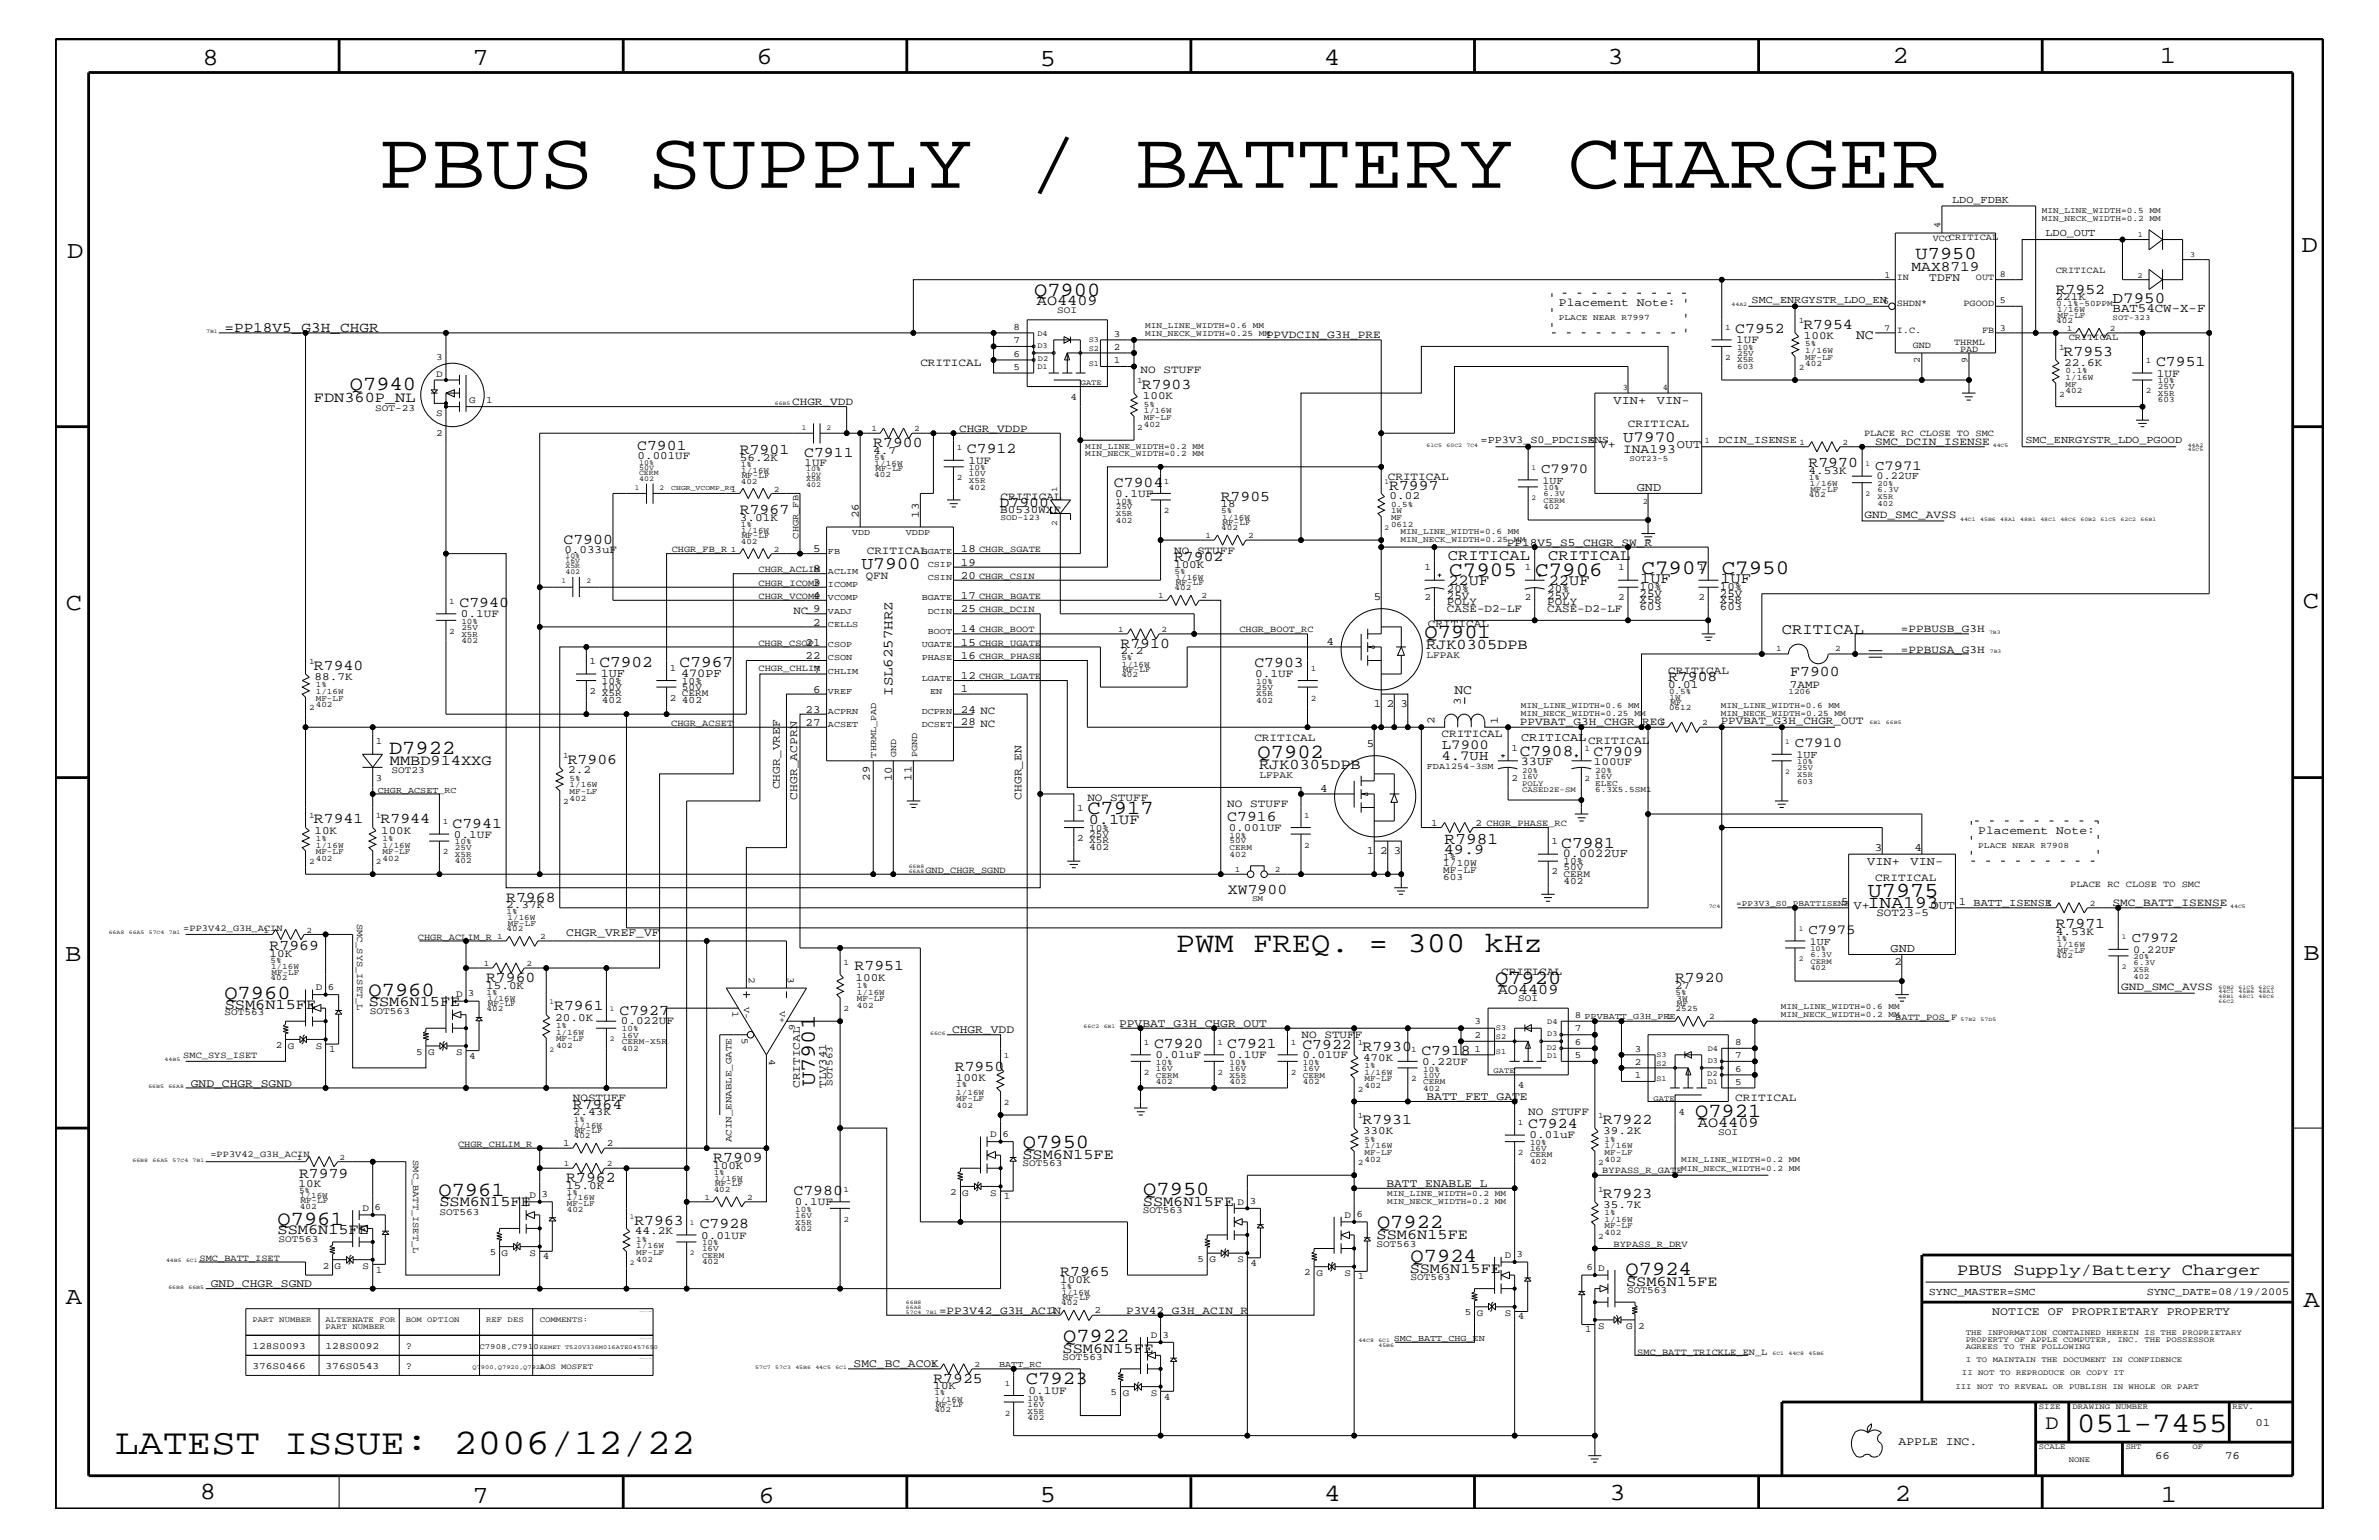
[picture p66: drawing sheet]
<svg xmlns="http://www.w3.org/2000/svg" width="432mm" height="279mm" viewBox="0 0 432 279" stroke-linecap="round" stroke-linejoin="round" font-family="sans-serif">
<defs><g id="words">
<text font-size="14.8" x="68.5" y="34.1">PBUS SUPPLY / BATTERY CHARGER</text>
<text font-size="6.6" x="20.8" y="263.8">LATEST ISSUE: 2006/12/22</text>
<g font-size="5.2">
<text x="213.4" y="172.7">PWM FREQ. = 300 kHz</text>
<text x="376.9" y="259.9">051-7455</text>
</g>
<g font-size="4.5">
<text x="36.7" y="11.7">8</text>
<text x="85.8" y="11.7">7</text>
<text x="137.3" y="11.5">6</text>
<text x="240.3" y="11.7">4</text>
<text x="291.8" y="11.5">3</text>
<text x="343.5" y="11.5">2</text>
<text x="392" y="11.5">1</text>
<text x="188.7" y="12.1">5</text>
<text x="12.2" y="46.8">D</text>
<text x="417.7" y="45.7">D</text>
<text x="11.9" y="110.6">C</text>
<text x="418" y="110.3">C</text>
<text x="11.9" y="174.3">B</text>
<text x="418.1" y="174.2">B</text>
<text x="11.9" y="236.7">A</text>
<text x="418.1" y="237.1">A</text>
<text x="36.2" y="271.9">8</text>
<text x="85.8" y="272.7">7</text>
<text x="137.7" y="272.7">6</text>
<text x="188.7" y="272.5">5</text>
<text x="240.4" y="272.3">4</text>
<text x="292.1" y="272.2">3</text>
<text x="343.9" y="272.3">2</text>
<text x="392.2" y="272.6">1</text>
</g>
<g font-size="3.9">
<text x="339" y="162.7">U7975</text>
<text x="147.9" y="197" transform="rotate(-90 147.9 197)">U7901</text>
</g>
<g font-size="3.7">
<text x="263.1" y="104.4">C7905</text>
<text x="278.6" y="104.4">C7906</text>
<text x="297.9" y="104.1">C7907</text>
<text x="312.5" y="104.1">C7950</text>
<text x="371.3" y="259.3">D</text>
</g>
<g font-size="3.6">
<text x="187.7" y="53.6">Q7900</text>
<text x="63.5" y="70.7">Q7940</text>
<text x="258.6" y="115.7">Q7901</text>
<text x="70.6" y="136.8">D7922</text>
<text x="228.3" y="137.5">Q7902</text>
<text x="197.4" y="147.7">C7917</text>
<text x="271.4" y="178.5">Q7920</text>
<text x="40.7" y="181.2">Q7960</text>
<text x="66.9" y="180.8">Q7960</text>
<text x="307.7" y="202.7">Q7921</text>
<text x="185.7" y="208.3">Q7950</text>
<text x="79.6" y="216.9">Q7961</text>
<text x="207.5" y="216.9">Q7950</text>
<text x="50.4" y="222.3">Q7961</text>
<text x="249.9" y="222.9">Q7922</text>
<text x="256" y="229">Q7924</text>
<text x="295.1" y="231.3">Q7924</text>
<text x="193" y="243.5">Q7922</text>
</g>
<text font-size="3.4" x="186.2" y="251.1">C7923</text>
<text font-size="3.3" x="347.7" y="47">U7950</text>
<g font-size="3.2">
<text x="156.3" y="103.2">U7900</text>
<text x="339" y="164.7">INA193</text>
</g>
<g font-size="3">
<text x="108.8" y="121">C7902</text>
<text x="123.4" y="121">C7967</text>
<text x="275.8" y="137.2">C7908</text>
<text x="262.2" y="153.2">R7981</text>
<text x="283.4" y="153.8">C7981</text>
<text x="355.3" y="231.3">PBUS Supply/Battery Charger</text>
</g>
<g font-size="2.9">
<text x="383.5" y="54.9">D7950</text>
<text x="294.6" y="80.2">U7970</text>
</g>
<g font-size="2.8">
<text x="262.8" y="101.6">CRITICAL</text>
<text x="281" y="101.6">CRITICAL</text>
<text x="262.9" y="106.1">22UF</text>
<text x="281.1" y="106.1">22UF</text>
<text x="297.7" y="105.9">1UF</text>
<text x="312.3" y="105.9">1UF</text>
<text x="323.4" y="115">CRITICAL</text>
</g>
<g font-size="2.7">
<text x="373.1" y="53.3">R7952</text>
<text x="188.2" y="55.4">AO4409</text>
<text x="327.3" y="59.7">R7954</text>
<text x="315" y="60.4">C7952</text>
<text x="374.6" y="64.5">R7953</text>
<text x="207.3" y="70.6">R7903</text>
<text x="391.3" y="66.5">C7951</text>
<text x="57" y="72.9">FDN360P_NL</text>
<text x="115.7" y="81.7">C7901</text>
<text x="134.3" y="82.4">R7901</text>
<text x="146" y="83">C7911</text>
<text x="158.5" y="81.1">R7900</text>
<text x="175.5" y="82.2">C7912</text>
<text x="202.2" y="88.3">C7904</text>
<text x="252.1" y="88.8">R7997</text>
<text x="328.3" y="84.8">R7970</text>
<text x="134.3" y="93.3">R7967</text>
<text x="181.4" y="92">D7900</text>
<text x="221.6" y="90.9">R7905</text>
<text x="102.3" y="98.7">C7900</text>
<text x="213.1" y="101.8">R7902</text>
<text x="83.4" y="110.2">C7940</text>
<text x="203.4" y="117.5">R7910</text>
<text x="258.8" y="117.8">RJK0305DPB</text>
<text x="57" y="121.5">R7940</text>
<text x="227.7" y="121">C7903</text>
<text x="302.8" y="123.6">R7908</text>
<text x="325" y="122.7">F7900</text>
<text x="289.2" y="137.2">C7909</text>
<text x="70.8" y="138.8">MMBD914XXG</text>
<text x="103" y="138.5">R7906</text>
<text x="228.5" y="139.6">RJK0305DPB</text>
<text x="57" y="149.4">R7941</text>
<text x="69.1" y="149.4">R7944</text>
<text x="197.6" y="149.5">0.1UF</text>
<text x="222.8" y="149">C7916</text>
<text x="82.1" y="150.1">C7941</text>
<text x="262" y="154.9">49.9</text>
<text x="91.9" y="163.6">R7968</text>
<text x="222.9" y="162.2">XW7900</text>
<text x="48.9" y="172.4">R7969</text>
<text x="373.1" y="168.4">R7971</text>
<text x="88.2" y="178.2">R7960</text>
<text x="155.1" y="176.1">R7951</text>
<text x="304" y="178.2">R7920</text>
<text x="40.8" y="183">SSM6N15FE</text>
<text x="67" y="182.5">SSM6N15FE</text>
<text x="100.6" y="183.3">R7961</text>
<text x="112.4" y="184.1">C7927</text>
<text x="271.9" y="180.3">AO4409</text>
<text x="209.5" y="190.2">C7920</text>
<text x="222.8" y="190.2">C7921</text>
<text x="236.4" y="190.3">C7922</text>
<text x="247.3" y="190.6">R7930</text>
<text x="258" y="191.4">C7918</text>
<text x="173.3" y="194.3">R7950</text>
<text x="104" y="201.2">R7964</text>
<text x="247.3" y="204">R7931</text>
<text x="290.9" y="204">R7922</text>
<text x="277.4" y="204.7">C7924</text>
<text x="308.2" y="204.5">AO4409</text>
<text x="54.3" y="213.8">R7979</text>
<text x="102.8" y="214.5">R7962</text>
<text x="129.5" y="210.8">R7909</text>
<text x="185.6" y="210.3">SSM6N15FE</text>
<text x="79.8" y="218.9">SSM6N15FE</text>
<text x="144" y="216.9">C7980</text>
<text x="207.4" y="218.7">SSM6N15FE</text>
<text x="290.9" y="217.3">R7923</text>
<text x="50.4" y="224">SSM6N15FE</text>
<text x="115.1" y="222.2">R7963</text>
<text x="127" y="222.9">C7928</text>
<text x="249.9" y="224.8">SSM6N15FE</text>
<text x="192.4" y="231.5">R7965</text>
<text x="255.9" y="230.9">SSM6N15FE</text>
<text x="295.1" y="233.3">SSM6N15FE</text>
<text x="192.9" y="245.4">SSM6N15FE</text>
<text x="169.4" y="250.9">R7925</text>
</g>
<g font-size="2.6">
<text x="347" y="49.1">MAX8719</text>
<text x="40.7" y="60.2">=PP18V5_G3H_CHGR</text>
</g>
<g font-size="2.5">
<text x="336.9" y="61.6">NC</text>
<text x="279.7" y="85.9">C7970</text>
<text x="340.4" y="85.2">C7971</text>
<text x="264" y="125.9">NC</text>
<text x="162" y="126.3" transform="rotate(-90 162 126.3)">ISL6257HRZ</text>
<text x="261.6" y="137.9">4.7UH</text>
<text x="261.7" y="135.8">L7900</text>
<text x="325.8" y="135.6">C7910</text>
<text x="328.3" y="169.5">C7975</text>
<text x="386.9" y="171">C7972</text>
</g>
<text font-size="2.4" x="294.6" y="82.2">INA193</text>
<text font-size="2.3" x="383.5" y="56.7">BAT54CW-X-F</text>
<g font-size="2.2">
<text x="292.9" y="73.3">VIN+</text>
<text x="300.7" y="73.3">VIN-</text>
<text x="290.4" y="81.2">V+</text>
<text x="304.4" y="81.2">OUT</text>
<text x="297.1" y="89.1">GND</text>
<text x="109.1" y="122.9">1UF</text>
<text x="123.6" y="122.9">470PF</text>
<text x="276.1" y="134.4">CRITICAL</text>
<text x="276" y="138.9">33UF</text>
<text x="283.6" y="155.6">0.0022UF</text>
<text x="338.9" y="157">VIN+</text>
<text x="346.8" y="157">VIN-</text>
<text x="336.5" y="164.9">V+</text>
<text x="350.4" y="164.9">OUT</text>
<text x="343.2" y="172.7">GND</text>
</g>
<g font-size="2.1">
<text x="350.2" y="51">TDFN</text>
<text x="283" y="55.6">Placement Note:</text>
<text x="141.6" y="143.2" transform="rotate(-90 141.6 143.2)">CHGR_VREF</text>
<text x="144.7" y="145.1" transform="rotate(-90 144.7 145.1)">CHGR_ACPRN</text>
<text x="185.4" y="145.1" transform="rotate(-90 185.4 145.1)">CHGR_EN</text>
<text x="359.1" y="151.3">Placement Note:</text>
<text x="102.8" y="169.9">CHGR_VREF_VF</text>
<text x="172.8" y="187.5">CHGR_VDD</text>
<text x="203.1" y="186.3">PPVBAT_G3H_CHGR_OUT</text>
<text x="34.6" y="197.2">GND_CHGR_SGND</text>
<text x="258.9" y="199.6">BATT_FET_GATE</text>
<text x="251.6" y="215.3">BATT_ENABLE_L</text>
<text x="38.3" y="233.5">GND_CHGR_SGND</text>
<text x="361.6" y="238.6">NOTICE OF PROPRIETARY PROPERTY</text>
<text x="154.9" y="248.1">SMC_BC_ACOK</text>
<text x="344.6" y="262.2">APPLE INC.</text>
</g>
<g font-size="2">
<text x="373.1" y="54.5">221K</text>
<text x="229.8" y="61.4">PPVDCIN_G3H_PRE</text>
<text x="315.1" y="62.3">1UF</text>
<text x="327.4" y="61.5">100K</text>
<text x="167" y="66.5">CRITICAL</text>
<text x="207" y="67.7">NO STUFF</text>
<text x="374.6" y="66.4">22.6K</text>
<text x="391.5" y="68.4">1UF</text>
<text x="143.8" y="73.5">CHGR_VDD</text>
<text x="207.4" y="72.4">100K</text>
<text x="295.5" y="77.4">CRITICAL</text>
<text x="115.7" y="83.3">0.001UF</text>
<text x="134.3" y="83.6">56.2K</text>
<text x="158.5" y="82.4">4.7</text>
<text x="174.1" y="78.3">CHGR_VDDP</text>
<text x="340.4" y="80.7">SMC_DCIN_ISENSE</text>
<text x="146.1" y="84.5">1UF</text>
<text x="175.8" y="84.1">1UF</text>
<text x="251.9" y="87.1">CRITICAL</text>
<text x="328.3" y="86">4.53K</text>
<text x="134.3" y="94.5">3.01K</text>
<text x="155.9" y="94" transform="rotate(-90 155.9 94)">26</text>
<text x="166.8" y="93.9" transform="rotate(-90 166.8 93.9)">13</text>
<text x="181.5" y="93.2">B0530WXF</text>
<text x="181.6" y="90.7">CRITICAL</text>
<text x="202.4" y="90.1">0.1UF</text>
<text x="221.6" y="92.1">18</text>
<text x="252.2" y="90.6">0.02</text>
<text x="338.4" y="94">GND_SMC_AVSS</text>
<text x="102.4" y="100.4">0.033uF</text>
<text x="147.6" y="100.2">5</text>
<text x="157.3" y="100.4">CRITICAL</text>
<text x="174.4" y="100.2">18</text>
<text x="213.1" y="100.4">NO STUFF</text>
<text x="273.5" y="99">PP18V5_S5_CHGR_SW_R</text>
<text x="147.6" y="103.8">8</text>
<text x="147.6" y="106.3">3</text>
<text x="157.1" y="105">QFN</text>
<text x="174.4" y="105">20</text>
<text x="174.4" y="102.6">19</text>
<text x="213.1" y="103">100K</text>
<text x="262.6" y="107.5">20%</text>
<text x="280.8" y="107.5">20%</text>
<text x="297.6" y="107.1">10%</text>
<text x="312.2" y="107.1">10%</text>
<text x="83.7" y="112">0.1UF</text>
<text x="144" y="111.4">NC 9</text>
<text x="147.6" y="108.7">4</text>
<text x="147.6" y="113.6">2</text>
<text x="174.4" y="108.7">17</text>
<text x="174.4" y="111.1">25</text>
<text x="249.3" y="108.9">5</text>
<text x="259.2" y="113.7">CRITICAL</text>
<text x="262.6" y="111">CASE-D2-LF</text>
<text x="262.6" y="108.7">25V</text>
<text x="262.6" y="109.8">POLY</text>
<text x="280.8" y="108.7">25V</text>
<text x="280.8" y="111">CASE-D2-LF</text>
<text x="280.8" y="109.8">POLY</text>
<text x="297.6" y="110.6">603</text>
<text x="297.6" y="108.2">25V</text>
<text x="297.6" y="109.4">X5R</text>
<text x="312.2" y="108.2">25V</text>
<text x="312.2" y="110.6">603</text>
<text x="312.2" y="109.4">X5R</text>
<text x="146.2" y="119.6">22</text>
<text x="146.2" y="117.2">21</text>
<text x="174.4" y="119.6">16</text>
<text x="174.4" y="117.2">15</text>
<text x="174.4" y="114.8">14</text>
<text x="203.4" y="118.7">2.2</text>
<text x="240.8" y="117">4</text>
<text x="345" y="114.8">=PPBUSB_G3H</text>
<text x="345" y="118.4">=PPBUSA_G3H</text>
<text x="57.1" y="123.4">88.7K</text>
<text x="147.6" y="125.7">6</text>
<text x="147.6" y="122">7</text>
<text x="174.4" y="123.2">12</text>
<text x="174.4" y="125.5">1</text>
<text x="227.8" y="122.9">0.1UF</text>
<text x="302.8" y="122.3">CRITICAL</text>
<text x="302.8" y="124.8">0.01</text>
<text x="324.9" y="124.7">7AMP</text>
<text x="146.2" y="129.3">23</text>
<text x="146.2" y="131.7">27</text>
<text x="174.4" y="129.3">24 NC</text>
<text x="174.4" y="131.6">28 NC</text>
<text x="249.3" y="128.3">1 2 3</text>
<text x="260.3" y="131.3" transform="rotate(-90 260.3 131.3)">2</text>
<text x="265.2" y="127.9" transform="rotate(-90 265.2 127.9)">3</text>
<text x="271.9" y="131.3" transform="rotate(-90 271.9 131.3)">1</text>
<text x="275.8" y="131.6">PPVBAT_G3H_CHGR_REG</text>
<text x="312.3" y="131.3">PPVBAT_G3H_CHGR_OUT</text>
<text x="227.7" y="134.4">CRITICAL</text>
<text x="248.1" y="135.6">5</text>
<text x="261.6" y="133.8">CRITICAL</text>
<text x="288.3" y="135">CRITICAL</text>
<text x="103.1" y="140.3">2.2</text>
<text x="157.9" y="141.7" transform="rotate(-90 157.9 141.7)">29</text>
<text x="161.9" y="141.8" transform="rotate(-90 161.9 141.8)">10</text>
<text x="165.4" y="141.7" transform="rotate(-90 165.4 141.7)">11</text>
<text x="239.6" y="143.7">4</text>
<text x="289.3" y="138.9">100UF</text>
<text x="197.4" y="145.3">NO STUFF</text>
<text x="222.8" y="146.5">NO STUFF</text>
<text x="57.1" y="151.2">10K</text>
<text x="69.2" y="151.2">100K</text>
<text x="82.4" y="152">0.1UF</text>
<text x="223" y="150.7">0.001UF</text>
<text x="248.1" y="155">1 2 3</text>
<text x="340.3" y="154.4">3</text>
<text x="347.5" y="154.4">4</text>
<text x="340.4" y="159.9">CRITICAL</text>
<text x="91.9" y="164.8">2.37K</text>
<text x="334.2" y="164.1">5</text>
<text x="340.6" y="166.1">SOT23-5</text>
<text x="355.5" y="164.1">1 BATT_ISENSE</text>
<text x="383.5" y="164.4">SMC_BATT_ISENSE</text>
<text x="48.9" y="173.7">10K</text>
<text x="373.1" y="169.7">4.53K</text>
<text x="88.2" y="179.4">15.0K</text>
<text x="155.3" y="177.9">100K</text>
<text x="272.5" y="176.8">CRITICAL</text>
<text x="304" y="179.4">27</text>
<text x="343.8" y="175">2</text>
<text x="385" y="179.7">GND_SMC_AVSS</text>
<text x="100.8" y="185.2">20.0K</text>
<text x="112.7" y="185.9">0.022UF</text>
<text x="209.7" y="192">0.01uF</text>
<text x="223" y="192">0.1UF</text>
<text x="236.2" y="188.3">NO STUFF</text>
<text x="236.4" y="192">0.01UF</text>
<text x="145.2" y="197.4" transform="rotate(-90 145.2 197.4)">CRITICAL</text>
<text x="149.9" y="197.4" transform="rotate(-90 149.9 197.4)">TLV341</text>
<text x="173.5" y="196.1">100K</text>
<text x="247.4" y="192.5">470K</text>
<text x="258.1" y="193.2">0.22UF</text>
<text x="104" y="199.8">NOSTUFF</text>
<text x="104" y="202.4">2.43K</text>
<text x="277.4" y="202.3">NO STUFF</text>
<text x="315" y="199.8">CRITICAL</text>
<text x="247.4" y="205.8">330K</text>
<text x="277.6" y="206.5">0.01uF</text>
<text x="291" y="205.8">39.2K</text>
<text x="54.2" y="215.3">10K</text>
<text x="102.8" y="215.8">15.0K</text>
<text x="129.5" y="212.1">100K</text>
<text x="144.3" y="218.6">0.1UF</text>
<text x="291" y="219.1">35.7K</text>
<text x="115.2" y="224">44.2K</text>
<text x="127.3" y="224.7">0.01UF</text>
<text x="192.4" y="232.7">100K</text>
<text x="170.4" y="238.4">=PP3V42_G3H_ACIN</text>
<text x="204.4" y="238.4">P3V42_G3H_ACIN_R</text>
<text x="169.4" y="252.1">10K</text>
<text x="186.7" y="252.9">0.1UF</text>
<text x="409.4" y="258.7">01</text>
<text x="391.2" y="264.7">66</text>
<text x="403.9" y="264.7">76</text>
</g>
<g font-size="1.9">
<text x="354.3" y="36.8">LDO_FDBK</text>
<text x="371.3" y="42.9">LDO_OUT</text>
<text x="317.9" y="55">SMC_ENRGYSTR_LDO_EN</text>
<text x="268.7" y="80.3">=PP3V3_S0_PDCISENS</text>
<text x="311.9" y="80.5">DCIN_ISENSE</text>
<text x="367.6" y="80.5">SMC_ENRGYSTR_LDO_PGOOD</text>
<text x="280" y="87.7">1UF</text>
<text x="340.6" y="87">0.22UF</text>
<text x="326.1" y="137.4">1UF</text>
<text x="328.5" y="171.4">1UF</text>
<text x="387.2" y="172.8">0.22UF</text>
<text x="350.1" y="235">SYNC_MASTER=SMC</text>
<text x="389.6" y="235">SYNC_DATE=08/19/2005</text>
</g>
<g font-size="1.8">
<text x="184" y="59.8">8</text>
<text x="191.9" y="56.8">SOI</text>
<text x="79.2" y="65.3">3</text>
<text x="184" y="64.7">6</text>
<text x="184" y="62.3">7</text>
<text x="202.2" y="65.9">1</text>
<text x="202.2" y="63.4">2</text>
<text x="202.2" y="61.1">3</text>
<text x="79.2" y="68.4">D</text>
<text x="184" y="67.1">5</text>
<text x="68.1" y="74.6">SOT-23</text>
<text x="79.2" y="75.6">S</text>
<text x="85.2" y="73.2">G</text>
<text x="88.2" y="73.2">1</text>
<text x="194.3" y="72.6">4</text>
<text x="79.2" y="79.2">2</text>
<text x="258.6" y="103.5">1</text>
<text x="276.8" y="103.5">1</text>
<text x="293.7" y="103.5">1</text>
<text x="308.3" y="103.5">1</text>
<text x="258.6" y="108.9">2</text>
<text x="276.8" y="108.9">2</text>
<text x="293.7" y="108.9">2</text>
<text x="308.3" y="108.9">2</text>
<text x="258.9" y="119.3">LFPAK</text>
<text x="107" y="120.4">1</text>
<text x="107" y="125.9">2 X5R</text>
<text x="109.2" y="124.1">10%</text>
<text x="109.2" y="125.2">10V</text>
<text x="121.6" y="121.7">1</text>
<text x="123.8" y="124.1">10%</text>
<text x="123.8" y="125.2">50V</text>
<text x="109.2" y="127.6">402</text>
<text x="121.6" y="127.1">2</text>
<text x="123.8" y="126.4">CERM</text>
<text x="123.8" y="127.6">402</text>
<text x="68.2" y="135">1</text>
<text x="274.3" y="136.2">1</text>
<text x="68.2" y="141.7">3</text>
<text x="71" y="140.2">SOT23</text>
<text x="228.6" y="141.2">LFPAK</text>
<text x="274.3" y="141.7">2</text>
<text x="195.5" y="147.1">1</text>
<text x="259.8" y="149.8">1</text>
<text x="267.8" y="149.8">2 CHGR_PHASE_RC</text>
<text x="195.5" y="152.6">2 X5R</text>
<text x="197.7" y="150.7">10%</text>
<text x="197.7" y="151.8">25V</text>
<text x="197.7" y="154.3">402</text>
<text x="262" y="156">1%</text>
<text x="281.6" y="153.2">1</text>
<text x="262" y="159.6">603</text>
<text x="262" y="158.4">MF-LF</text>
<text x="262" y="157.2">1/10W</text>
<text x="281.6" y="158.6">2</text>
<text x="283.8" y="157.9">50V</text>
<text x="283.8" y="156.8">10%</text>
<text x="283.8" y="159.1">CERM</text>
<text x="283.8" y="160.3">402</text>
<text x="57.3" y="179.7">D</text>
<text x="59.5" y="179.6">6</text>
<text x="135.9" y="177.2" transform="rotate(90 135.9 177.2)">2</text>
<text x="143" y="177.2" transform="rotate(90 143 177.2)">3</text>
<text x="40.7" y="184.2">SOT563</text>
<text x="67.1" y="184">SOT563</text>
<text x="82.8" y="181">D</text>
<text x="84.9" y="180.8">3</text>
<text x="132.9" y="183.5" transform="rotate(90 132.9 183.5)">1</text>
<text x="143.3" y="185.7" transform="rotate(90 143.3 185.7)">6</text>
<text x="267.6" y="185.9">3</text>
<text x="275.5" y="181.6">SOI</text>
<text x="285.8" y="184.7">8 PPVBATT_G3H_PRE</text>
<text x="50" y="190.2">2</text>
<text x="52.2" y="190.3">G</text>
<text x="57.3" y="190.3">S</text>
<text x="59.8" y="190.9">1</text>
<text x="75.5" y="191.4">5</text>
<text x="77.7" y="191.5">G</text>
<text x="82.8" y="191.5">S</text>
<text x="134.6" y="188.3" transform="rotate(90 134.6 188.3)">5</text>
<text x="267.6" y="190.8">1</text>
<text x="267.6" y="188.3">2</text>
<text x="285.8" y="192">5</text>
<text x="285.8" y="189.5">6</text>
<text x="285.8" y="187.1">7</text>
<text x="296.8" y="190.8">3</text>
<text x="315" y="192">7</text>
<text x="315" y="189.5">8</text>
<text x="85.2" y="192.1">4</text>
<text x="139.6" y="192.2" transform="rotate(90 139.6 192.2)">4</text>
<text x="151.1" y="197" transform="rotate(-90 151.1 197)">SOT563</text>
<text x="275.5" y="197.4">4</text>
<text x="296.8" y="195.6">1</text>
<text x="296.8" y="193.2">2</text>
<text x="315" y="196.8">5</text>
<text x="315" y="194.4">6</text>
<text x="304.6" y="202.3">4</text>
<text x="102.2" y="208">1</text>
<text x="110.2" y="208">2</text>
<text x="179.7" y="206.4">D</text>
<text x="181.9" y="206.3">6</text>
<text x="311.9" y="205.9">SOI</text>
<text x="185.6" y="211.6">SOT563</text>
<text x="65.8" y="219.7">D</text>
<text x="68" y="219.6">6</text>
<text x="79.8" y="220.4">SOT563</text>
<text x="96.1" y="217.3">D</text>
<text x="98.3" y="217.2">3</text>
<text x="172.5" y="216.9">2</text>
<text x="174.7" y="216.9">G</text>
<text x="179.7" y="216.9">S</text>
<text x="182.2" y="217.5">1</text>
<text x="207.4" y="220.1">SOT563</text>
<text x="224.6" y="218.6">D</text>
<text x="226.8" y="218.4">3</text>
<text x="244" y="220.9">D</text>
<text x="246.2" y="220.8">6</text>
<text x="50.5" y="225.4">SOT563</text>
<text x="88.9" y="227.7">5</text>
<text x="91" y="227.9">G</text>
<text x="96.1" y="227.9">S</text>
<text x="249.9" y="226.2">SOT563</text>
<text x="58.6" y="230.2">2</text>
<text x="60.7" y="230.2">G</text>
<text x="65.8" y="230.2">S</text>
<text x="68.2" y="230.9">1</text>
<text x="98.6" y="228.5">4</text>
<text x="217.3" y="229">5</text>
<text x="219.5" y="229.1">G</text>
<text x="224.6" y="229.1">S</text>
<text x="227" y="229.6">4</text>
<text x="236.7" y="231.3">2</text>
<text x="238.9" y="231.5">G</text>
<text x="244" y="231.5">S</text>
<text x="246.5" y="232.1">1</text>
<text x="256" y="232.2">SOT563</text>
<text x="273.1" y="228.2">D</text>
<text x="275.3" y="228.1">3</text>
<text x="288" y="230.5">6</text>
<text x="290.1" y="230.7">D</text>
<text x="190.7" y="238.3">1</text>
<text x="198.6" y="238.3">2</text>
<text x="265.9" y="238.6">5</text>
<text x="268.1" y="238.8">G</text>
<text x="273.1" y="238.8">S</text>
<text x="275.5" y="239.4">4</text>
<text x="295.3" y="234.6">SOT563</text>
<text x="45.8" y="244.7">128S0093</text>
<text x="59.1" y="244.7">128S0092</text>
<text x="73.7" y="244.7">?</text>
<text x="208.9" y="242.8">D</text>
<text x="211" y="242.7">3</text>
<text x="287.7" y="241.8">1</text>
<text x="290.1" y="241.2">S</text>
<text x="295.1" y="241.2">G</text>
<text x="297.3" y="241.1">2</text>
<text x="45.8" y="248.4">376S0466</text>
<text x="59.1" y="248.4">376S0543</text>
<text x="73.7" y="248.4">?</text>
<text x="192.9" y="246.7">SOT563</text>
<text x="201.6" y="253.2">5</text>
<text x="203.8" y="253.4">G</text>
<text x="208.9" y="253.4">S</text>
<text x="211.2" y="253.9">4</text>
</g>
<g font-size="1.7">
<text x="352.1" y="41.4" transform="rotate(-90 352.1 41.4)">4</text>
<text x="350.8" y="43.7">VCCCRITICAL</text>
<text x="342.1" y="50.4">1</text>
<text x="344.3" y="50.7">IN</text>
<text x="358.6" y="50.7">OUT</text>
<text x="363" y="50.2">8</text>
<text x="373.1" y="49.6">CRITICAL</text>
<text x="341.8" y="55.2">6</text>
<text x="344.3" y="55.6">SHDN*</text>
<text x="356.4" y="55.6">PGOOD</text>
<text x="363" y="60">3</text>
<text x="363" y="55.1">5</text>
<text x="342" y="60.1">7</text>
<text x="344.3" y="60.4">I.C.</text>
<text x="347.2" y="63.2">GND</text>
<text x="348.5" y="65.9" transform="rotate(-90 348.5 65.9)">2</text>
<text x="354.7" y="62.6">THRML</text>
<text x="355.8" y="63.9">PAD</text>
<text x="357.1" y="65.9" transform="rotate(-90 357.1 65.9)">9</text>
<text x="359.7" y="60.4">FB</text>
<text x="375.5" y="61.7">CRITICAL</text>
<text x="338.3" y="79">PLACE RC CLOSE TO SMC</text>
<text x="121.9" y="100.2">CHGR_FB_R 1</text>
<text x="144.9" y="97.7" transform="rotate(-90 144.9 97.7)">CHGR_FB</text>
<text x="177.7" y="100.2">CHGR_SGATE</text>
<text x="137.7" y="106.3">CHGR_ICOMP</text>
<text x="137.7" y="103.8">CHGR_ACLIM</text>
<text x="177.7" y="105">CHGR_CSIN</text>
<text x="137.7" y="108.7">CHGR_VCOMP</text>
<text x="177.7" y="111.1">CHGR_DCIN</text>
<text x="177.7" y="108.7">CHGR_BGATE</text>
<text x="137.7" y="117.2">CHGR_CSOP</text>
<text x="177.7" y="119.6">CHGR_PHASE</text>
<text x="177.7" y="114.8">CHGR_BOOT</text>
<text x="177.7" y="117.2">CHGR_UGATE</text>
<text x="225" y="114.8">CHGR_BOOT_RC</text>
<text x="137.7" y="121.8">CHGR_CHLIM</text>
<text x="177.7" y="123.2">CHGR_LGATE</text>
<text x="121.8" y="131.7">CHGR_ACSET</text>
<text x="168" y="158.4">GND_CHGR_SGND</text>
<text x="375.8" y="160.9">PLACE RC CLOSE TO SMC</text>
<text x="64.9" y="167.6" transform="rotate(90 64.9 167.6)">SMC_SYS_ISET_L</text>
<text x="33.3" y="168.9">=PP3V42_G3H_ACIN</text>
<text x="75.9" y="170.5">CHGR_ACLIM_R 1</text>
<text x="344" y="185">BATT_POS_F</text>
<text x="33.3" y="191.9">SMC_SYS_ISET</text>
<text x="83.1" y="208.1">CHGR_CHLIM_R</text>
<text x="132.8" y="207.2" transform="rotate(-90 132.8 207.2)">ACIN_ENABLE_GATE</text>
<text x="38.2" y="210">=PP3V42_G3H_ACIN</text>
<text x="75" y="210.5" transform="rotate(90 75 210.5)">SMC_BATT_ISET_L</text>
<text x="290.8" y="212.8">BYPASS_R_GATE</text>
<text x="292.9" y="226.3">BYPASS_R_DRV</text>
<text x="36.2" y="228.7">SMC_BATT_ISET</text>
<text x="297.2" y="245.8">SMC_BATT_TRICKLE_EN_L</text>
</g>
<g font-size="1.6">
<text x="150.3" y="100.4">FB</text>
<text x="154.7" y="97.1">VDD</text>
<text x="164.4" y="97.1">VDDP</text>
<text x="167.3" y="100.4">SGATE</text>
<text x="150.3" y="106.5">ICOMP</text>
<text x="150.3" y="104.1">ACLIM</text>
<text x="168.4" y="105.3">CSIN</text>
<text x="168.4" y="102.9">CSIP</text>
<text x="150.3" y="108.9">VCOMP</text>
<text x="150.3" y="113.7">CELLS</text>
<text x="150.3" y="111.4">VADJ</text>
<text x="167.3" y="108.9">BGATE</text>
<text x="168.4" y="111.4">DCIN</text>
<text x="150.3" y="119.8">CSON</text>
<text x="150.3" y="117.4">CSOP</text>
<text x="167.3" y="117.4">UGATE</text>
<text x="167.3" y="119.8">PHASE</text>
<text x="168.4" y="115">BOOT</text>
<text x="150.3" y="125.9">VREF</text>
<text x="150.3" y="122.3">CHLIM</text>
<text x="167.3" y="123.5">LGATE</text>
<text x="168.8" y="125.9">EN</text>
<text x="150.3" y="131.9">ACSET</text>
<text x="150.3" y="129.6">ACPRN</text>
<text x="167.3" y="129.6">DCPRN</text>
<text x="167.3" y="131.9">DCSET</text>
<text x="159" y="137.4" transform="rotate(-90 159 137.4)">THRML_PAD</text>
<text x="162.6" y="137.4" transform="rotate(-90 162.6 137.4)">GND</text>
<text x="166.5" y="137.4" transform="rotate(-90 166.5 137.4)">PGND</text>
<text x="68.6" y="143.9">CHGR_ACSET_RC</text>
<text x="259" y="139.5">FDA1254-3SM</text>
<text x="135" y="182.7" transform="rotate(90 135 182.7)">V-</text>
<text x="141.6" y="183.5" transform="rotate(90 141.6 183.5)">V+</text>
<text x="253" y="243.3">SMC_BATT_CHG_EN</text>
<text x="181.4" y="248.1">BATT_RC</text>
</g>
<g font-size="1.5">
<text x="370.6" y="38.7">MIN_LINE_WIDTH=0.5 MM</text>
<text x="370.6" y="40.2">MIN_NECK_WIDTH=0.2 MM</text>
<text x="207.9" y="59.5">MIN_LINE_WIDTH=0.6 MM</text>
<text x="283" y="58">PLACE NEAR R7997</text>
<text x="313.1" y="59.8">1</text>
<text x="326.5" y="58.6">1</text>
<text x="373.2" y="55.6">0.1%-50PPM</text>
<text x="373.2" y="58.6">402</text>
<text x="373.4" y="56.7">1/16W</text>
<text x="373.5" y="57.7">MF-LF</text>
<text x="207.9" y="60.9">MIN_NECK_WIDTH=0.25 MM</text>
<text x="313.1" y="65.3">2</text>
<text x="315.3" y="63.4">10%</text>
<text x="315.3" y="65.7">X5R</text>
<text x="315.3" y="64.5">25V</text>
<text x="327.7" y="62.9">5%</text>
<text x="327.7" y="65.3">MF-LF</text>
<text x="327.7" y="64">1/16W</text>
<text x="373.7" y="63.4">1</text>
<text x="375.2" y="60.1">1</text>
<text x="382.9" y="60.1">2</text>
<text x="389.5" y="65.9">1</text>
<text x="206.4" y="69.5">1</text>
<text x="294.6" y="70.7">3</text>
<text x="301.8" y="70.7">4</text>
<text x="315.3" y="67">603</text>
<text x="326.5" y="67.1">2</text>
<text x="327.7" y="66.5">402</text>
<text x="373.7" y="72">2</text>
<text x="374.9" y="71.3">402</text>
<text x="374.9" y="67.7">0.1%</text>
<text x="374.9" y="70.1">MF</text>
<text x="374.9" y="68.9">1/16W</text>
<text x="389.5" y="71.3">2</text>
<text x="391.7" y="70.6">25V</text>
<text x="391.7" y="71.8">X5R</text>
<text x="391.7" y="69.5">10%</text>
<text x="207.6" y="73.8">5%</text>
<text x="207.6" y="76.2">MF-LF</text>
<text x="207.6" y="77.4">402</text>
<text x="207.6" y="75">1/16W</text>
<text x="391.7" y="73">603</text>
<text x="158.2" y="78.3">1</text>
<text x="158.7" y="83.5">5%</text>
<text x="165.9" y="78.3">2</text>
<text x="173.7" y="81.6">1</text>
<text x="196.9" y="82.7">MIN_NECK_WIDTH=0.2 MM</text>
<text x="196.9" y="81.4">MIN_LINE_WIDTH=0.2 MM</text>
<text x="206.4" y="78">2</text>
<text x="288.5" y="80.5">5</text>
<text x="295.8" y="83.7">SOT23-5</text>
<text x="309.5" y="80.5">1</text>
<text x="326.6" y="80.7">1</text>
<text x="334.4" y="80.7">2</text>
<text x="132.7" y="89.2">1</text>
<text x="134.5" y="84.7">1%</text>
<text x="134.5" y="87.7">402</text>
<text x="134.5" y="85.8">1/16W</text>
<text x="134.6" y="86.7">MF-LF</text>
<text x="140.5" y="89.2">2</text>
<text x="158.7" y="86.5">402</text>
<text x="158.7" y="84.5">1/16W</text>
<text x="158.9" y="85.5">MF-LF</text>
<text x="173.7" y="87.1">2</text>
<text x="175.9" y="87.6">X5R</text>
<text x="175.9" y="86.4">10V</text>
<text x="175.9" y="88.8">402</text>
<text x="175.9" y="85.3">10%</text>
<text x="191.9" y="89.4" transform="rotate(-90 191.9 89.4)">1</text>
<text x="211.2" y="87.7">1</text>
<text x="328.3" y="87.1">1%</text>
<text x="328.5" y="88.2">1/16W</text>
<text x="328.6" y="89.2">MF-LF</text>
<text x="134.5" y="95.6">1%</text>
<text x="181.6" y="94.3">SOD-123</text>
<text x="191.9" y="95.4" transform="rotate(-90 191.9 95.4)">2</text>
<text x="202.5" y="93.7">X5R</text>
<text x="202.5" y="94.9">402</text>
<text x="202.5" y="91.4">10%</text>
<text x="202.5" y="92.4">25V</text>
<text x="211.2" y="93.2">2</text>
<text x="221.7" y="93.2">5%</text>
<text x="221.8" y="94.3">1/16W</text>
<text x="221.9" y="95.2">MF-LF</text>
<text x="252.5" y="95.6">0612</text>
<text x="252.5" y="93.2">1W</text>
<text x="252.5" y="92">0.5%</text>
<text x="252.5" y="94.3">MF</text>
<text x="298.2" y="91.4">2</text>
<text x="328.3" y="90.1">402</text>
<text x="134.5" y="98.7">402</text>
<text x="134.5" y="96.7">1/16W</text>
<text x="134.6" y="97.6">MF-LF</text>
<text x="140.5" y="100.1">2</text>
<text x="218.8" y="97.6">1</text>
<text x="221.7" y="96.2">402</text>
<text x="226.6" y="97.6">2</text>
<text x="254.2" y="96.9">MIN_LINE_WIDTH=0.6 MM</text>
<text x="254.2" y="98.4">MIN_NECK_WIDTH=0.25 MM</text>
<text x="213.2" y="104.1">5%</text>
<text x="213.2" y="107.1">402</text>
<text x="213.4" y="105.2">1/16W</text>
<text x="213.4" y="106.1">MF-LF</text>
<text x="81.5" y="109.5">1</text>
<text x="83.7" y="113.1">10%</text>
<text x="210.2" y="108.6">1</text>
<text x="218.1" y="108.6">2</text>
<text x="81.5" y="115">2</text>
<text x="83.7" y="115.5">X5R</text>
<text x="83.7" y="116.7">402</text>
<text x="83.7" y="114.2">25V</text>
<text x="202.9" y="114.7">1</text>
<text x="203.5" y="119.8">5%</text>
<text x="210.8" y="114.7">2</text>
<text x="322.4" y="118.1">1</text>
<text x="333.1" y="118.1">2</text>
<text x="56.1" y="120.4">1</text>
<text x="57.3" y="124.7">1%</text>
<text x="57.3" y="125.9">1/16W</text>
<text x="203.5" y="122.9">402</text>
<text x="203.6" y="120.9">1/16W</text>
<text x="203.8" y="121.9">MF-LF</text>
<text x="228" y="124.1">10%</text>
<text x="228" y="125.2">25V</text>
<text x="237.9" y="121.7">1</text>
<text x="302.9" y="125.9">0.5%</text>
<text x="324.6" y="125.9">1206</text>
<text x="56.1" y="128.9">2</text>
<text x="57.3" y="128.3">402</text>
<text x="57.3" y="127.1">MF-LF</text>
<text x="228" y="126.4">X5R</text>
<text x="228" y="127.6">402</text>
<text x="237.9" y="127.1">2</text>
<text x="276" y="129.9">MIN_NECK_WIDTH=0.25 MM</text>
<text x="276" y="128.5">MIN_LINE_WIDTH=0.6 MM</text>
<text x="301.2" y="131.6">1</text>
<text x="302.9" y="128.9">0612</text>
<text x="303" y="127">1W</text>
<text x="303.2" y="128">MF</text>
<text x="308.9" y="131.6">2</text>
<text x="312.3" y="129.9">MIN_NECK_WIDTH=0.25 MM</text>
<text x="312.3" y="128.5">MIN_LINE_WIDTH=0.6 MM</text>
<text x="102.2" y="137.4">1</text>
<text x="287.6" y="136.2">1</text>
<text x="103.4" y="141.7">5%</text>
<text x="103.4" y="142.9">1/16W</text>
<text x="287.6" y="141.7">2</text>
<text x="289.6" y="143.7">6.3X5.5SM1</text>
<text x="289.6" y="142.5">ELEC</text>
<text x="289.6" y="141.4">16V</text>
<text x="289.6" y="140.2">20%</text>
<text x="56.1" y="148.4">1</text>
<text x="68.2" y="148.4">1</text>
<text x="80.3" y="149.5">1</text>
<text x="102.2" y="145.9">2</text>
<text x="103.4" y="144">MF-LF</text>
<text x="103.4" y="145.3">402</text>
<text x="236.7" y="148.4">1</text>
<text x="57.3" y="155">MF-LF</text>
<text x="57.3" y="153.8">1/16W</text>
<text x="57.3" y="152.6">1%</text>
<text x="69.4" y="155">MF-LF</text>
<text x="69.4" y="153.8">1/16W</text>
<text x="69.4" y="152.6">1%</text>
<text x="80.3" y="155">2</text>
<text x="82.5" y="155.5">X5R</text>
<text x="82.5" y="153.2">10%</text>
<text x="82.5" y="154.3">25V</text>
<text x="223.2" y="152">10%</text>
<text x="223.2" y="153">50V</text>
<text x="223.2" y="155.5">402</text>
<text x="223.2" y="154.3">CERM</text>
<text x="236.7" y="153.8">2</text>
<text x="359.1" y="153.8">PLACE NEAR R7908</text>
<text x="56.1" y="156.8">2</text>
<text x="57.3" y="156.2">402</text>
<text x="68.2" y="156.8">2</text>
<text x="69.4" y="156.2">402</text>
<text x="82.5" y="156.7">402</text>
<text x="224.1" y="158.3">1</text>
<text x="231.4" y="158.3">2</text>
<text x="91.9" y="165.9">1%</text>
<text x="92.1" y="167">1/16W</text>
<text x="227.2" y="163.5">SM</text>
<text x="315.1" y="164.5">=PP3V3_S0_PBATTISENS</text>
<text x="371.5" y="164.4">1</text>
<text x="379.3" y="164.4">2</text>
<text x="47.8" y="169.2">1</text>
<text x="55.6" y="169.2">2</text>
<text x="91.9" y="168.9">402</text>
<text x="92.2" y="168">MF-LF</text>
<text x="98" y="170.4">2</text>
<text x="373.2" y="170.7">1%</text>
<text x="373.2" y="173.8">402</text>
<text x="373.4" y="171.8">1/16W</text>
<text x="373.5" y="172.8">MF-LF</text>
<text x="49.1" y="177.7">402</text>
<text x="49.1" y="174.8">5%</text>
<text x="49.2" y="175.9">1/16W</text>
<text x="49.3" y="176.8">MF-LF</text>
<text x="87.8" y="175.2">1</text>
<text x="95.6" y="175.2">2</text>
<text x="153.1" y="175">1</text>
<text x="155.5" y="179.3">1%</text>
<text x="88.3" y="180.5">1%</text>
<text x="88.3" y="183.5">402</text>
<text x="88.5" y="181.6">1/16W</text>
<text x="88.6" y="182.5">MF-LF</text>
<text x="153.1" y="183.5">2</text>
<text x="155.5" y="182.9">402</text>
<text x="155.5" y="181.6">MF-LF</text>
<text x="155.5" y="180.5">1/16W</text>
<text x="302.4" y="184.9">1</text>
<text x="304.1" y="180.5">5%</text>
<text x="304.1" y="183.5">2525</text>
<text x="304.3" y="181.6">3W</text>
<text x="304.4" y="182.5">MF</text>
<text x="310.2" y="184.9">2</text>
<text x="323.3" y="183">MIN_LINE_WIDTH=0.6 MM</text>
<text x="323.3" y="184.4">MIN_NECK_WIDTH=0.2 MM</text>
<text x="100.9" y="190.2">402</text>
<text x="100.9" y="186.5">1%</text>
<text x="100.9" y="187.7">1/16W</text>
<text x="100.9" y="188.9">MF-LF</text>
<text x="112.9" y="190.6">402</text>
<text x="112.9" y="187.1">10%</text>
<text x="112.9" y="189.4">CERM-X5R</text>
<text x="112.9" y="188.2">16V</text>
<text x="182.2" y="192">1</text>
<text x="207.6" y="189.5">1</text>
<text x="221" y="189.5">1</text>
<text x="234.3" y="189.5">1</text>
<text x="246.5" y="189.5">1</text>
<text x="256.1" y="190.8">1</text>
<text x="173.6" y="197.3">1%</text>
<text x="207.6" y="195">2</text>
<text x="209.8" y="195.5">CERM</text>
<text x="209.8" y="194.3">16V</text>
<text x="209.8" y="193.2">10%</text>
<text x="209.8" y="196.7">402</text>
<text x="221" y="195">2</text>
<text x="223.2" y="195.5">X5R</text>
<text x="223.2" y="194.3">16V</text>
<text x="223.2" y="196.7">402</text>
<text x="223.2" y="193.2">10%</text>
<text x="234.3" y="195">2</text>
<text x="236.5" y="194.3">16V</text>
<text x="236.5" y="196.7">402</text>
<text x="236.5" y="193.2">10%</text>
<text x="236.5" y="195.5">CERM</text>
<text x="247.6" y="193.7">1%</text>
<text x="247.6" y="195">1/16W</text>
<text x="247.6" y="196.2">MF-LF</text>
<text x="247.6" y="197.4">402</text>
<text x="256.1" y="196.2">2</text>
<text x="258.3" y="194.4">10%</text>
<text x="258.3" y="197.9">402</text>
<text x="258.3" y="196.7">CERM</text>
<text x="258.3" y="195.5">10V</text>
<text x="104.1" y="203.5">1%</text>
<text x="173.6" y="198.7">1/16W</text>
<text x="173.6" y="199.8">MF-LF</text>
<text x="173.6" y="201">402</text>
<text x="182.2" y="200.4">2</text>
<text x="246.5" y="198.1">2</text>
<text x="246.5" y="202.9">1</text>
<text x="290.1" y="202.9">1</text>
<text x="104.1" y="206.5">402</text>
<text x="104.2" y="204.6">1/16W</text>
<text x="104.3" y="205.5">MF-LF</text>
<text x="247.6" y="209.6">MF-LF</text>
<text x="247.6" y="208.3">1/16W</text>
<text x="247.6" y="207.1">5%</text>
<text x="275.5" y="204.1">1</text>
<text x="275.5" y="209.6">2</text>
<text x="277.7" y="208.8">16V</text>
<text x="277.7" y="207.7">10%</text>
<text x="291.3" y="207.1">1%</text>
<text x="291.3" y="208.3">1/16W</text>
<text x="291.3" y="209.6">MF-LF</text>
<text x="53.8" y="210.4">1</text>
<text x="61.6" y="210.4">2</text>
<text x="102.4" y="211.6">1</text>
<text x="110.2" y="211.6">2</text>
<text x="129.5" y="213.2">1%</text>
<text x="129.7" y="214.2">1/16W</text>
<text x="129.8" y="215.3">MF-LF</text>
<text x="246.5" y="211.4">2</text>
<text x="247.6" y="210.8">402</text>
<text x="277.7" y="210">CERM</text>
<text x="277.7" y="211.3">402</text>
<text x="290.1" y="211.4">2</text>
<text x="291.3" y="210.8">402</text>
<text x="305.1" y="210.8">MIN_LINE_WIDTH=0.2 MM</text>
<text x="305.1" y="212.4">MIN_NECK_WIDTH=0.2 MM</text>
<text x="54.3" y="216.4">5%</text>
<text x="54.4" y="217.3">1/16W</text>
<text x="54.4" y="219.4">402</text>
<text x="54.5" y="218.3">MF-LF</text>
<text x="102.9" y="219.8">402</text>
<text x="102.9" y="217.8">1/16W</text>
<text x="102.9" y="218.9">MF-LF</text>
<text x="102.9" y="216.9">1%</text>
<text x="127.8" y="217.7">1</text>
<text x="129.5" y="216.2">402</text>
<text x="135.6" y="217.7">2</text>
<text x="144.4" y="220.9">16V</text>
<text x="144.4" y="219.8">10%</text>
<text x="153.1" y="216.2">1</text>
<text x="153.1" y="221.7">2</text>
<text x="251.8" y="216.9">MIN_LINE_WIDTH=0.2 MM</text>
<text x="251.8" y="218.4">MIN_NECK_WIDTH=0.2 MM</text>
<text x="290.1" y="216.2">1</text>
<text x="291.3" y="220.4">1%</text>
<text x="291.3" y="221.7">1/16W</text>
<text x="115.5" y="225.3">1%</text>
<text x="115.5" y="226.5">1/16W</text>
<text x="115.5" y="227.7">MF-LF</text>
<text x="127.4" y="225.9">10%</text>
<text x="127.4" y="227">16V</text>
<text x="144.4" y="222.2">X5R</text>
<text x="144.4" y="223.4">402</text>
<text x="290.1" y="224.7">2</text>
<text x="291.3" y="222.9">MF-LF</text>
<text x="291.3" y="224.1">402</text>
<text x="115.5" y="229">402</text>
<text x="127.4" y="228.2">CERM</text>
<text x="127.4" y="229.4">402</text>
<text x="192.6" y="233.8">1%</text>
<text x="192.6" y="236.8">402</text>
<text x="192.7" y="234.9">1/16W</text>
<text x="192.9" y="235.8">MF-LF</text>
<text x="169.1" y="248">1</text>
<text x="176.9" y="248">2</text>
<text x="182.4" y="251.4">1</text>
<text x="169.6" y="256.2">402</text>
<text x="169.6" y="253.2">1%</text>
<text x="169.7" y="254.3">1/16W</text>
<text x="169.8" y="255.2">MF-LF</text>
<text x="182.4" y="256.8">2</text>
<text x="186.5" y="256.5">X5R</text>
<text x="186.5" y="255.2">16V</text>
<text x="186.5" y="254.2">10%</text>
<text x="186.5" y="257.7">402</text>
</g>
<g font-size="1.4">
<text x="388" y="43">1</text>
<text x="397.5" y="46.6">3</text>
<text x="387.9" y="50.4">2</text>
<text x="383.5" y="58">SOT-323</text>
<text x="188.3" y="63.1">D3</text>
<text x="188.3" y="61">D4</text>
<text x="188.4" y="65.6">D2</text>
<text x="197.6" y="62">S3</text>
<text x="197.6" y="63.7">S2</text>
<text x="188.3" y="67">D1</text>
<text x="196.2" y="69.9">GATE</text>
<text x="197.6" y="66.4">S1</text>
<text x="145.5" y="78">1</text>
<text x="150" y="78">2</text>
<text x="115.2" y="88.9">1</text>
<text x="116" y="87.2">402</text>
<text x="116" y="85.3">50V</text>
<text x="116" y="86.1">CERM</text>
<text x="116" y="84.4">10%</text>
<text x="119.7" y="88.9">2</text>
<text x="146.3" y="85.5">10%</text>
<text x="146.3" y="88.4">402</text>
<text x="146.3" y="86.5">10V</text>
<text x="146.3" y="87.3">X5R</text>
<text x="251.3" y="87.7">1</text>
<text x="278" y="85.3">1</text>
<text x="280.2" y="88.9">10%</text>
<text x="338.6" y="84.5">1</text>
<text x="340.8" y="88.2">20%</text>
<text x="340.8" y="89.3">6.3V</text>
<text x="278" y="90.7">2</text>
<text x="280.2" y="92.4">402</text>
<text x="280.2" y="90">6.3V</text>
<text x="280.2" y="91.2">CERM</text>
<text x="338.6" y="90">2</text>
<text x="340.8" y="90.5">X5R</text>
<text x="340.8" y="91.7">402</text>
<text x="102.6" y="101.3">10%</text>
<text x="251.3" y="96.2">2</text>
<text x="101.9" y="105.9">1</text>
<text x="102.6" y="104.2">402</text>
<text x="102.6" y="102.2">16V</text>
<text x="102.6" y="103.1">X5R</text>
<text x="106.4" y="105.9">2</text>
<text x="324" y="135">1</text>
<text x="276.3" y="141.4">16V</text>
<text x="276.3" y="140.2">20%</text>
<text x="276.3" y="142.5">POLY</text>
<text x="276.3" y="143.7">CASED2E-SM</text>
<text x="324" y="140.4">2</text>
<text x="326.2" y="142.2">603</text>
<text x="326.2" y="139.7">25V</text>
<text x="326.2" y="138.6">10%</text>
<text x="326.2" y="140.9">X5R</text>
<text x="326.5" y="168.9">1</text>
<text x="328.6" y="173.7">6.3V</text>
<text x="328.6" y="172.6">10%</text>
<text x="385.1" y="170.4">1</text>
<text x="326.5" y="174.4">2</text>
<text x="328.6" y="176.1">402</text>
<text x="328.6" y="174.9">CERM</text>
<text x="385.1" y="175.9">2</text>
<text x="387.3" y="177.6">402</text>
<text x="387.3" y="176.3">X5R</text>
<text x="387.3" y="175.1">6.3V</text>
<text x="387.3" y="174">20%</text>
<text x="99.7" y="182.2">1</text>
<text x="110.7" y="183.5">1</text>
<text x="280.8" y="185.8">D4</text>
<text x="99.7" y="190.8">2</text>
<text x="110.7" y="188.9">2</text>
<text x="271.5" y="186.9">S3</text>
<text x="271.5" y="188.6">S2</text>
<text x="271.5" y="191.3">S1</text>
<text x="280.8" y="190.4">D2</text>
<text x="280.8" y="191.9">D1</text>
<text x="280.8" y="188">D3</text>
<text x="300.7" y="191.7">S3</text>
<text x="310" y="190.7">D4</text>
<text x="271.1" y="194.8">GATE</text>
<text x="300.7" y="193.4">S2</text>
<text x="300.7" y="196.1">S1</text>
<text x="309.9" y="195.3">D2</text>
<text x="310" y="196.7">D1</text>
<text x="310" y="192.8">D3</text>
<text x="300.1" y="199.7">GATE</text>
<text x="114.3" y="221.1">1</text>
<text x="125.2" y="222.3">1</text>
<text x="125.2" y="227.7">2</text>
<text x="114.3" y="229.6">2</text>
<text x="45.8" y="239.9">PART NUMBER</text>
<text x="59.1" y="239.9">ALTERNATE FOR</text>
<text x="73.7" y="239.9">BOM OPTION</text>
<text x="88.2" y="239.9">REF DES</text>
<text x="98" y="239.9">COMMENTS:</text>
<text x="59.1" y="241.1">PART NUMBER</text>
<text x="87" y="244.7">C7908,C7910</text>
<text x="356.8" y="242.3">THE INFORMATION CONTAINED HEREIN IS THE PROPRIETARY</text>
<text x="356.8" y="243.5">PROPERTY OF APPLE COMPUTER, INC. THE POSSESSOR</text>
<text x="356.8" y="244.7">AGREES TO THE FOLLOWING</text>
<text x="98" y="248.4">AOS MOSFET</text>
<text x="354.9" y="252">III NOT TO REVEAL OR PUBLISH IN WHOLE OR PART</text>
<text x="356.1" y="249.5">II NOT TO REPRODUCE OR COPY IT</text>
<text x="356.8" y="247.1">I TO MAINTAIN THE DOCUMENT IN CONFIDENCE</text>
<text x="370.1" y="255.6">SIZE</text>
<text x="376.2" y="255.6">DRAWING NUMBER</text>
<text x="405.2" y="255.6">REV.</text>
<text x="370.1" y="262.9">SCALE</text>
<text x="385.8" y="262.9">SHT</text>
<text x="397.9" y="262.9">OF</text>
<text x="375.5" y="265.3">NONE</text>
</g>
<text font-size="1.3" x="121.8" y="88.9">CHGR_VCOMP_RC</text>
<g font-size="1.1">
<text x="98" y="244.7">KEMET T520V336M016ATE0457650</text>
<text x="85.8" y="248.4">Q7900,Q7920,Q7921</text>
</g>
<g font-size="1">
<text x="314.3" y="55.6">44A2</text>
<text x="37.4" y="60.4">7B1</text>
<text x="140.6" y="73.5">66B5</text>
<text x="258.9" y="81.1">61C5</text>
<text x="262.6" y="81.1">60C2</text>
<text x="266.2" y="81.1">7C4</text>
<text x="361.7" y="81.1">44C5</text>
<text x="397.1" y="81.1">44A2</text>
<text x="397.1" y="81.9">45C5</text>
<text x="355.8" y="94.5">44C1</text>
<text x="359.4" y="94.5">45B6</text>
<text x="363.1" y="94.5">48A1</text>
<text x="366.7" y="94.5">48B1</text>
<text x="370.3" y="94.5">48C1</text>
<text x="374" y="94.5">48C6</text>
<text x="377.6" y="94.5">60B2</text>
<text x="381.3" y="94.5">61C5</text>
<text x="384.9" y="94.5">62C2</text>
<text x="388.5" y="94.5">66B1</text>
<text x="361" y="115">7B3</text>
<text x="361.2" y="118.4">7B3</text>
<text x="339.3" y="131.3">6B1</text>
<text x="342.3" y="131.3">66B5</text>
<text x="164.9" y="158.4">66A8</text>
<text x="164.9" y="157.5">66B8</text>
<text x="310.1" y="164.7">7C4</text>
<text x="404.8" y="164.7">44C5</text>
<text x="19.7" y="169.5">66A8</text>
<text x="23.4" y="169.5">66A5</text>
<text x="27" y="169.5">57C4</text>
<text x="30.6" y="169.5">7B1</text>
<text x="402.7" y="179.4">60B2</text>
<text x="406.3" y="179.4">61C5</text>
<text x="410" y="179.4">62C2</text>
<text x="355.9" y="185.3">57B2</text>
<text x="359.5" y="185.3">57D5</text>
<text x="402.7" y="182">66C2</text>
<text x="402.7" y="180.2">44C1</text>
<text x="402.7" y="181">48B1</text>
<text x="406.3" y="181">48C1</text>
<text x="406.3" y="180.2">45B6</text>
<text x="410" y="181">48C6</text>
<text x="410" y="180.2">48A1</text>
<text x="168.8" y="187.7">66C6</text>
<text x="196.7" y="186.5">66C2</text>
<text x="200.3" y="186.5">6B1</text>
<text x="26.9" y="197.4">66B5</text>
<text x="29.9" y="192.6">44B5</text>
<text x="30.6" y="197.4">66A8</text>
<text x="24" y="210.8">66B8</text>
<text x="27.7" y="210.8">66A5</text>
<text x="31.3" y="210.8">57C4</text>
<text x="35" y="210.8">7B1</text>
<text x="30.1" y="229">44B5</text>
<text x="30.6" y="233.8">66B8</text>
<text x="33.8" y="229">6C1</text>
<text x="34.2" y="233.8">66B5</text>
<text x="164.4" y="237.5">66A8</text>
<text x="164.4" y="236.7">66B8</text>
<text x="164.4" y="238.4">57C4</text>
<text x="168.1" y="238.4">7B1</text>
<text x="246.6" y="243.5">44C8</text>
<text x="250.2" y="243.5">6C1</text>
<text x="250.2" y="244.4">45B6</text>
<text x="321.7" y="245.9">6C1</text>
<text x="324.6" y="245.9">44C8</text>
<text x="328.3" y="245.9">45B6</text>
<text x="137.1" y="248.4">57C7</text>
<text x="140.7" y="248.4">57C3</text>
<text x="144.4" y="248.4">45B6</text>
<text x="148" y="248.4">44C5</text>
<text x="151.6" y="248.4">6C1</text>
</g>
</g></defs>
<g fill="none" stroke="#000" stroke-width=".18">
<path d="M186.4 58h14.6v12.1h-14.6zM312.5 50.7v11M317.3 55.6h8.5v4.8l.7 .7-1.3 .6 1.3 .6-1.3 .6 1.3 .5-1.3 .6 .6 .7v4.2h-13.3v-6M325.8 55.6h17M344 50.7h-178.2v9.7h14.5M344 42.3h18.2v21.7h-18.2zM352.5 42.3v-4.9h17v23M362.2 55.6h4.8v25.5h28M385.2 43.5v7.2h4.9M390.1 48.9l2.4 1.8-2.4 1.8zM390.1 43.5h-23.1v7.2h-4.8M392.5 43.5l-2.4-1.8v3.6l2.4-1.8h3.7v7.2h-3.7"/>
<path d="M392.5 41.7v3.6M392.5 48.9v3.6M396.2 47.1h4.8v60.6h-81.2v10.9M39.7 60.4h15.8v61.9l.6 .6-1.2 .6 1.2 .6-1.2 .6 1.2 .6-1.2 .6 .6 .6v23.6l.6 .6-1.2 .6 1.2 .7-1.2 .6 1.2 .6-1.2 .6 .6 .6v4.2h12.1M55.5 60.4h25.4v8.5M78.2 71.3h1.2M78.8 71.3l-.6-.6h1.2l-.6 .6v1.9h2.1M80.9 71.3l1.6-.6v1.3zM80.9 71.3v29.1h11v60.7h96.9v-17.1M80.9 71.3h2.5M80.9 60.4h84.9M80.9 73.8h2.5"/>
<path d="M83.4 68.9h-4.6v1.8M83.4 68v1.8M83.4 70.4v1.8M83.4 72.8v1.9M84.6 68v6.7M84.6 73.8h69.1v4.8M147.7 78.6h-49.7v27.9h6M147.7 76.8v3.7M148.8 78.6h7.3M148.8 76.8v3.7M164.9 79.5l-.9-1.8-.9 1.8-1-1.8-.8 1.8-.9-1.8-.6 .9h-3.7v17M164.9 79.6l.6-1h3.9v10.9h-2.4v6.1"/>
<path d="M169.4 78.6h3.7v4.9M173.1 78.6h19.3v12.1M180.3 62.9v2.4M187.6 62.9h-7.3v-2.5h7.3v7.3h-7.3v-2.4h7.3M187.6 64h3.7M190.3 67.7h1.9M191.3 67.7v-6h4.8v6M192.8 67.7h1.8M193.1 61.1l1.2 .6-1.2 .6zM194.3 61.1v1.2M195.2 67.7h1.8M196.1 79.9v20.5h-23"/>
<path d="M205.8 64v7.3l.6 .7-1.2 .6 1.2 .6-1.2 .6 1.2 .6-1.2 .6 .6 .6v4.3h-9.7v-11h-4.8M205.8 61.7v2.3h-12.1l-.5 1.3h.9l-.4-1.3v3.7M205.8 66.5h-6.1v-4.8h51v16.9h13.3v-12.1h31.5v4.8M250.7 78.6v6.1M289.5 71.3h19.4v18.2h-19.4zM302.8 71.3v-8.4h-44.8v8.4h-21.9v26.7M310.6 62.9h3.7M310.6 61.7h3.7M325.8 68.9h23M340.4 60.4h3.6M348.8 68.9h8.6v2.4M348.8 64v4.9"/>
<path d="M356.1 71.3h2.5M356.6 72h1.5M357 72.6h.7M357.4 64v4.9M362.2 60.4h10.9M381.9 61.3l-.9-1.8-.9 1.8-1-1.8-.8 1.8-.9-1.8-.6 .9h-3.7v4.9l.6 .6-1.2 .6 1.2 .6-1.2 .6 1.2 .7-1.2 .5 .6 .6v4.3h15.8v2.4M387 68.9h3.7M387 67.7h3.7M387.7 76.2h2.4M388.1 76.8h1.5M388.5 77.4h.7M388.9 60.4v7.3"/>
<path d="M388.9 68.9v4.9M401 60.4h-18.5l-.6 1M117.3 89.5h-6v19.4h38.7M117.3 87.7v3.7M118.5 89.5h15.8l.6-.9 .9 1.9 .9-1.9 1 1.9 .8-1.9 .9 1.9M118.5 87.7v3.7M139.4 90.5l.6-1h5.2v10.9h-5.2l-.6 1-.9-1.9-.8 1.9-1-1.9-.9 1.9-.9-1.9-.6 .9h-13.3v23.1M150 95.6h23.1v42.4h-23.1zM171.3 84.7h3.6M171.3 83.5h3.6M171.9 90.7h2.4M172.4 91.4h1.4"/>
<path d="M172.7 92h.8M173.1 84.7v6M190.7 92v1.2h3.6v1.1M192.4 93.2l-1.7-2.5h3.6l-1.9 2.5v18.2h24.3v3.6M208.9 90.7h3.6M208.9 89.5h3.6M210.7 84.7h40v4.8l.6 .6-1.2 .6 1.2 .7-1.2 .6 1.2 .6-1.2 .6 .6 .6v5.5M210.7 89.5v-4.8h-9.7v18.2h-27.9M210.7 90.7v7.3h9.7l.6-.9 .9 1.8 .9-1.8 .9 1.8 .9-1.8 1 1.8M210.7 98v7.3h-37.6M250.7 98h-24.6l-.5 1M260.4 99.3h-9.7v15.7h-2.5"/>
<path d="M271.4 81.1h18.1M275.5 88.3h3.6M275.5 87.1h3.6M277.4 88.3v6h21.7v-4.8M277.4 81.1v6M278.6 99.3h-18.2v6M295.5 99.3h-16.9v6M297.9 96.8h2.5M298.5 97.4h1.4M298.8 98h.8M299.1 94.3v2.5M308.9 81.1h19.4l.5-1 1 1.9 .9-1.9 .9 1.9 .9-1.9 .9 1.9 .6-.9h26.3"/>
<path d="M336.1 87.6h3.7M336.1 86.4h3.7M338 87.6v6.9h14.9M338 81.1v5.3M79.2 112.6h3.6M79.2 111.4h3.6M80.9 112.6v17h25.5v-6.1M80.9 100.4v11M98 113.7h52M98 106.5v52.1M104 104.7v3.6M105.2 104.7v3.6"/>
<path d="M105.2 106.5h44.8M106.4 117.4v4.9M145.2 100.4h4.8M146.4 111.4h3.6M150 117.4h-48.4v21.8l.6 .6-1.3 .6 1.3 .7-1.3 .6 1.3 .6-1.3 .6 .7 .6v21.2h197.5v-17M150 119.8h-14.5v9.8h-14.5v-4.9M150 104.1h-16.9v36.3h-13.4v35.2h-9.6v9.7M173.1 111.4h15.7v32.6h6.1v5M173.1 119.8h24.3v12.1h39.9M173.1 108.9h38.7l.7-.9 .9 1.8 .9-1.8 .9 1.8 1-1.8 .8 1.8M173.1 117.4h26.6v7.3h15.8v-7.3h31.6M173.1 115h31.5l.6-.9 1 1.8 .8-1.8 .9 1.8 1-1.8 .9 1.8 .6-.9h26.9v8.5"/>
<path d="M217 109.9l.7-1h3.9v49.7h4.8M247.1 115v4.8M248.2 119.8h2.5M248.2 114.1v1.8M248.2 116.5v1.8M248.2 118.9v1.9M248.2 117.4l1.2-.2v.4l-1.1-.2M249.4 117.4h1.3v14.5h2.4M250.7 113.7h3.6v3.7M253.4 117.4h1.8M254.3 117.4l.6 1.5h-1.2zM254.3 118.9v3.4h-3.6"/>
<path d="M258.5 106.9a5.9 5.9 0 0 1 3.7 0M258.6 105.3h3.6M260.4 106.5v6.1h35.1M260.9 104.3h.7M261.3 104.1v.6M276.7 106.9a5.9 5.9 0 0 1 3.7 0M276.8 105.3h3.5M278.6 106.5v6.1M279.1 104.3h.6M279.5 104.1v.6M293.7 106.5h3.6M293.7 105.3h3.6"/>
<path d="M295.5 112.6h14.5v2.4M295.5 105.3v-6h14.5v6M295.5 106.5v6.1M308.3 106.5h3.6M308.3 105.3h3.6M308.9 115h2.4M309.4 115.6h1.4M309.7 116.2h.8M310 106.5v6.1M328.2 118.6a1.78 1.78 0 0 0-1.8-1.7 1.78 1.78 0 0 0-1.8 1.7h-26.7v13.3M328.3 118.6a1.78 1.78 0 0 0 1.7 1.8 1.78 1.78 0 0 0 1.8-1.8M331.9 118.6h4.8"/>
<path d="M339.2 119.2h2.4M339.2 118.1h2.4M357.4 115h-20.7v3.6h20.7M55.5 131.9h94.5M65.8 139.2h3.6M67.6 139.2l1.8-2.4h-3.6l1.8 2.4v4.8h12.2v7.3M67.6 131.9v4.9M104.6 123.5h3.6M104.6 122.3h3.6M106.4 129.6h7.3M119.1 124.7h3.7M119.1 123.5h3.7"/>
<path d="M121 129.6h-7.3v38.7h198.8v-18.2h29.1v4.9M150 125.9h-7.3v27.9h-7.2v25.5M150 129.6h-4.8v42.4h7.3M150 122.3h-12.1v23h-13.3v72.7M158.5 138v20.6h3.6M162.1 138v20.6h59.5M165.8 138v7.3M173.1 123.5h20.6v19.4h42.4v7.2M173.1 125.9h13.3v76.4h-4.8M173.1 131.9h3.6M173.1 129.6h3.6M235.5 124.7h3.7"/>
<path d="M235.5 123.5h3.7M237.3 124.7v7.2h12.1M250.7 125.9h4.8v6M250.7 131.9h-1.3v9.8h-2.3M253.1 125.9v6M258 131.9v18.2h3.6l.6-.9 .9 1.9 .9-1.9 .9 1.9 1-1.9 .9 1.9 .6-1h13.6v4.9M264.6 130.8a1.19 1.19 0 0 0-1.2-1.2 1.19 1.19 0 0 0-1.2 1.2v1.1h-9.1M264.6 130.8a1.19 1.19 0 0 1 1.2-1.2 1.19 1.19 0 0 1 1.2 1.2M264.6 130.8v1.1M265.9 126.5v1.2M269.4 130.8a1.19 1.19 0 0 0-1.2-1.2 1.19 1.19 0 0 0-1.2 1.2v1.1M269.5 130.8v1.1h17.5"/>
<path d="M271.9 139.5a5.7 5.7 0 0 1 3.5 0M271.9 138h3.6M272.5 137.1h.6M272.8 136.8v.6M273.7 131.9v6.1M273.7 139.2v5.9h13.3M285.2 139.5a5.8 5.8 0 0 1 3.6 0M285.2 138h3.7M285.8 137.1h.6M286.1 136.8v.6M287 139.2v8.5M299.1 131.9h-12.1v6.1"/>
<path d="M307.9 132.9l-.9-1.9-.8 1.9-1-1.9-.9 1.9-.9-1.9-.6 .9h-3.7v15.8h49.7v7.3M307.9 133l.6-1.1h4v18.2M312.5 131.9h20.6M321.6 138h3.6M321.6 136.8h3.6M323.4 131.9v4.9M323.4 138v7.3M67.6 144v6.1l.6 .6-1.2 .6 1.2 .7-1.2 .6 1.2 .6-1.2 .6 .6 .6v4.2h12.2M77.9 152.6h3.6M77.9 151.3h3.6M79.8 152.6v6h18.2M98 158.6h60.5"/>
<path d="M164.6 145.3h2.4M165.1 145.9h1.4M165.4 146.5h.8M193.1 150.1h3.7M193.1 149h3.7M193.7 156.2h2.4M194.1 156.8h1.6M194.6 157.4h.6M194.9 150.1v6.1M227 158v-.9h2.4v.9M234.3 151.3h3.6M234.3 150.1h3.6"/>
<path d="M236.1 151.3v7.3h-6.1M236.1 144h9.7M245.8 141.7v4.8M247.1 146.5h2.3M247.1 140.7v1.9M247.1 143.2v1.8M247.1 145.6v1.8M247.1 144l1.1-.1v.4l-1.1-.3M248.2 144h1.2v14.6h-13.3M249.4 152.6h4.9v6M249.4 158.6h2.5M249.4 140.4h3.7v3.6"/>
<path d="M251.9 158.6h2.4v2.5M251.9 152.6v6M252.2 144h1.8M253.1 144l.6 1.6h-1.2zM253.1 145.6v3.4h-3.7M279.1 156.2h3.7M279.1 155h3.7M281 156.2v6M285.8 147.7h2.5M286.3 148.4h1.5M286.7 149h.7M322.2 145.3h2.4"/>
<path d="M322.7 145.9h1.4M323 146.5h.8M335.5 155h19.4v18.2h-19.4zM33.7 169.5h15.7l.6-.9 1 1.9 .8-1.9 .9 1.9 1-1.9 .9 1.9M54.6 170.5l.6-1h3.9v11M55.5 179.5v6.7M56.7 179.5v1.9M59.1 169.5h4.9v24.2h13.3v-5l.5-.1-1-.3 1-.2-1-.3 1-.2-1-.2 .5-.3v-.6h3.6M76.1 170.7h8.5M97 171.6l-.9-1.7-.9 1.7-.9-1.7-.9 1.7-.9-1.7-.6 .8h-7.3v4.9M97 171.7l.6-1h45.1v8.6M99.1 175.6h11"/>
<path d="M128.3 170.7v37.6h-18.6l-.6 1M131.8 179.3h14.6l-7.3 12.1zM135.5 179.9v1.1M142.7 179.9v1.1M253.1 161.1h2.4M253.6 161.7h1.4M253.9 162.2h.8M279.7 162.2h2.5M280.2 162.8h1.5M280.6 163.5h.7M315.4 164.7h10.4M324 172h3.7"/>
<path d="M324 170.7h3.7M325.8 172v6h19.4v-4.8M335.5 164.7h-9.7v6M345.2 178v2.5M354.9 164.7h18.2l.6-.9 1 1.8 .8-1.8 .9 1.8 1-1.8 .9 1.8 .6-.9h5.6M382.7 173.4h3.6M382.7 172.2h3.6M384.5 173.4v6.8h13.9M403.3 164.7h-18.8v7.5M51.9 188.5l-.1 .1h2.6M54.4 188v1.2l1.2-1.2v1.2zM55.3 187.7l-.3 .3v1.2l-.2 .2"/>
<path d="M55.5 185.3h-3.7v.6l-.4 .2 .9 .3-.9 .2 .9 .3-.9 .2 .9 .3-.5 .1v5.1h-18.1M55.6 188.6h3.5M56.7 180.5h4.8v2.8M56.7 185.3h2.4M56.7 182v1.8M56.7 184.4v1.8M56.7 182.9l1.6-.7v1.3zM58.3 182.9h.8v14.5h-25.4M59.1 197.4h25.5M60.9 183.3h1.2M61.5 183.3l.6 .7h-1.2zM61.5 184v5.4h-2.4l.1-.1"/>
<path d="M77.3 189.8h2.5M79.8 189.2v1.2l1.3-1.2v1.2zM80.7 188.9l-.3 .3v1.2l-.1 .2M80.9 180.7v6.7M81.1 189.8h3.5M82.1 181.6h4.9v3M82.1 186.5h2.5M82.1 180.7v1.9M82.1 183.2v1.8M82.1 185.6v1.8M82.1 184.1l1.6-.6v1.2zM84.6 181.6v-6h4.8l.7-.9 .8 1.9 1-1.9 .9 1.9 .8-1.9 1 1.9 .6-1h3.9v8.5l.6 .6-1.1 .6 1.1 .6-1.1 .6 1.1 .6-1.1 .6 .5 .6v9.1h-14.5v-13.3h-.9"/>
<path d="M86.4 185.2l.6-.6 .5 .6zM86.4 184.6h1.1M87 185.2v5.4h-2.4M99.1 197.4h11M108.2 185.3h3.6M108.2 186.5h3.6M134 182.9h-13v14.5h-10.9v-10.9M134.9 180.5h1.2M135.6 187.7h-5v14.6M139.1 191.4v16.9h-10.8M142.7 185.3h9.8v-4.3l-.6-.5 1.2-.6-1.2-.6 1.2-.6-1.2-.7 1.2-.6-.6-.6v-4.8h14.5v49.7h7.3M152.5 185.3v32.7"/>
<path d="M171.9 187.7h9.7v6l.6 .7-1.3 .6 1.3 .6-1.3 .6 1.3 .6-1.3 .6 .7 .7v9M203.4 186.5h17v4.9M205.2 192.6h3.7M205.2 191.4h3.7M207 186.5v4.9M207 192.6v4.8M218.5 192.6h3.7M218.5 191.4h3.7M220.4 197.4h-13.4v3.6M220.4 186.5h13.3v4.9M220.4 192.6v4.8M231.9 192.6h3.6"/>
<path d="M231.9 191.4h3.6M233.7 186.5h12.1v4.9l.7 .6-1.3 .6 1.3 .6-1.3 .5 1.3 .7-1.3 .6 .6 .6v9.1l.7 .6-1.3 .6 1.3 .6-1.3 .6 1.3 .6-1.3 .6 .6 .6v6.7M233.7 192.6v4.8h-13.3M245.8 186.5h9.7v6.1M245.8 199.8h9.7M253.7 193.7h3.6M253.7 192.6h3.6M255.5 186.5h15.8v4.9h-6.1v-4.9M255.5 193.7v6.1h19.4v6.1M265.2 188.9h12.2l.4 1.3h-.9l.5-1.3v3.7M270.1 182.9h14.5v12.1h-14.5zM274 192.6h1.8"/>
<path d="M274.9 192.6v-6.1h4.8v6.1M276.4 192.6h1.9M276.8 186.5l1.2-.6v1.2zM276.8 185.9v1.2M278.9 192.6h1.8M279.7 193.7h-4.8v6.1M279.7 188.9h3.7M283.4 190.2h6.1v2.4M283.4 187.7h6.1M289.5 192.6v12.1l.6 .6-1.2 .6 1.2 .6-1.2 .6 1.2 .6-1.2 .6 .6 .6v9.1l.6 .6-1.2 .6 1.2 .6-1.2 .6 1.2 .7-1.2 .6 .6 .6v9M289.5 185.3v4.9M294.3 191.4v2.3h12.1l.5 1.3h-.9l.4-1.3v3.7"/>
<path d="M294.3 185.3v6.1h6.1v4.8h-6.1v-2.5M299.1 187.7h14.6v12.1h-14.6zM303.1 197.4h1.8M304 197.4v-6h4.9v6M305.5 197.4h1.8M305.8 191.4l1.2-.6v1.2zM305.8 190.8v1.2M307.9 197.4h1.9M308.9 198.7h-4.9v14.5M308.9 193.7h3.6M309.2 186.2l-.9-1.9-1 1.9-.9-1.9-.8 1.9-1-1.9-.6 1h-20.6v7.3h6.1M312.5 192.6h6v2.4h-6"/>
<path d="M318.5 192.6v-2.4h-6v7.2h6v-2.4M318.5 185.3v4.9M344 180.5h2.5M344.5 181h1.4M344.8 181.6h.8M353.7 185.3h-43.9l-.6 1M37.3 210.8h18.2l.6-1 .9 1.9 .9-1.9 .9 1.9 1-1.9 .8 1.9 .7-.9h6.3v9.6M64 219.6v6.7M65.2 219.6v1.7M67.6 210.8h6.1v20.5h17v-6.2l.4-.2-.9-.2 .9-.2-.9-.3 .9-.2-.9-.3 .5-.2v-.6h3.6M83.4 208.3h20.6l.6-.9 .9 1.8 .9-1.8 1 1.8 .8-1.8 .9 1.8M94.3 217.1v6.7"/>
<path d="M95.5 218h4.7v2.9M95.5 217.1v1.8M95.5 219.6v1.7M98 208.3v3.6M109.1 212.9l-.9-1.9-.8 1.9-1-1.9-.9 1.9-.9-1.9-.6 .9h-6v6.1M113.7 211.9v11l.6 .6-1.2 .6 1.2 .6-1.2 .6 1.2 .6-1.2 .6 .6 .6v6.7h10.9M124.6 211.9h-14.9l-.6 1.1M139.1 208.3v9.7h-3.9l-.6 1-.9-1.9-.9 1.9-1-1.9-.8 1.9-1-1.9-.5 .9h-4.9v6.1M150.6 218h3.7M150.6 219.2h3.7M152.5 204.7h8.5v33.9h31.4l.7-.9 .9 1.9 .9-1.9 .9 1.9 1-1.9 .8 1.9M174.4 215.2l-.1 .1h2.6"/>
<path d="M176.9 214.7v1.1l1.2-1.1v1.1zM177.7 214.4l-.2 .3v1.1l-.3 .3M178 211.9h-3.7v.6l-.5 .3 1 .2-1 .3 1 .3-1 .2 1 .3-.5 .1v7.5h30.3v9.6h14.5v-5l.5-.1-.9-.3 .9-.2-.9-.3 .9-.2-.9-.3 .4-.2v-.6h3.7M178 206.2v6.7M178.1 215.3h3.5M179.2 211.9h2.4M179.2 207.1h4.7v2.9M179.2 206.2v1.9M179.2 208.6v1.9M179.2 211.1v1.8M179.2 209.6l1.5-.7v1.3zM180.7 209.6h.9v24.2h-29.1v-14.6"/>
<path d="M183.3 210h1.2M183.9 210l.6 .7h-1.2zM183.9 210.7v5.4h-2.3l.1-.1M205.8 201h2.5M206.3 201.7h1.5M206.7 202.3h.7M222.8 218.3v6.7M224 219.2h4.8v3M224 218.3v1.9M245.8 213.2h-19.4v6M273.1 207.1h3.7M273.1 205.9h3.7"/>
<path d="M274.9 215.6h-29.1v6.1M274.9 207.1v21.9M289.5 213.2h31.5M416.1 204.7h5.5M37.3 233.8h30.3M44.6 237.4h73.9v12.1h-73.9zM57.9 237.4v12.1M60.4 228.5h2.5M62.9 228v1.2l1.2-1.2v1.2zM63.8 227.7l-.3 .3v1.2l-.3 .2M64 225.3h-3.6v.6l-.5 .3 .9 .2-.9 .3 .9 .2-.9 .2 .9 .3-.4 .1v3.8h-4.9v-2.3h-19.4M64.1 228.5h3.5"/>
<path d="M65.2 225.3h2.4M65.2 220.4h4.7v3M65.2 221.9v1.9M65.2 224.4v1.9M65.2 222.9l1.5-.6v1.2zM66.7 222.9h.9v10.9h30.4M69.3 224l.6-.6 .7 .6zM69.3 223.4h1.3M69.9 224v5.4h-2.3M72.5 237.4v12.1M87 237.4v12.1M90.8 226.1l-.1 .1h2.5"/>
<path d="M93.2 225.6v1.2l1.2-1.2v1.2zM94.1 225.3l-.3 .3v1.2l-.2 .2M94.4 226.2h3.6M95.5 222.9h2.5M95.5 222v1.8M95.5 220.4l1.5-.6v1.3zM96.7 237.4v12.1M97 220.4h1v13.4h15.7M99.7 221.5l.5-.6 .7 .6zM99.7 220.9h1.2M100.2 221.5v5.5h-2.2v-.1M122.8 225.3h3.6"/>
<path d="M122.8 224.1h3.6M124.6 225.3v8.5h27.9M210.7 238.6h-12.4l-.7 1M219.2 227.3l-.1 .1h2.6M221.7 226.8v1.2l1.2-1.2v1.2zM222.5 226.5l-.2 .3v1.2l-.2 .2M222.9 227.4h3.5M224 224.1h2.4M224 220.8v1.8M224 223.2v1.8M224 221.7l1.5-.6v1.2zM225.5 221.7h.9v38.8h-15.7"/>
<path d="M228.2 222.2h1.2M228.8 222.2l.6 .6h-1.2zM228.8 222.8v5.4h-2.4l.1-.1M238.5 229.8h2.6M241.1 229.2v1.2l1.2-1.2v1.2zM242 229l-.3 .2v1.2l-.2 .3M242.1 226.5h-3.6v.6l-.4 .3 .9 .2-.9 .3 .9 .2-.9 .3 .9 .1-.5 .2v9.9h-27.8v4.9M242.1 220.8v6.6M242.3 229.8h3.5M243.4 221.7h4.8v2.9M243.4 220.8v1.7M243.4 223.2v1.8"/>
<path d="M243.4 225.6v1.8M243.4 226.5h2.4M243.4 224.1l1.5-.6v1.2zM244.9 224.1h.9v36.4M247.6 224.6h1.2M248.2 224.6l.6 .6h-1.2zM248.2 225.2v5.5h-2.4M267.6 237.1h2.6M270.2 236.4v1.3l1.2-1.3v1.3zM271 236.2l-.2 .2v1.3l-.3 .2M271.3 233.8h-3.7v.6l-.5 .2 1 .3-1 .2 1 .3-1 .2 1 .2-.5 .2v7.5h-14.4M271.3 228v6.7"/>
<path d="M271.4 237.1h3.5M272.5 229h4.8v2.8M272.5 228v1.8M272.5 230.4v1.9M272.5 232.9v1.8M272.5 233.8h2.4M272.5 231.3l1.5-.6v1.3zM274 231.3h.9v29.2h-29.1M276.7 231.8h1.2M277.3 231.8l.6 .6h-1.2zM277.3 232.4v5.5h-2.4M286.5 234.3h1.2"/>
<path d="M287.1 234.3l.6 .6h-1.2zM287.1 234.9v5.4h2.4M289.5 226.5h15.7M289.5 236.2h2.3M289.5 239.5h3.4M290.4 233.8h-.9v26.7M290.4 233.2l1.4 .6-1.4 .6zM291.8 231.3h-4.7v3M291.8 230.4v1.9M291.8 232.9v1.8M291.8 235.3v1.9M292.9 238.9v1.2l1.3-1.2v1.2z"/>
<path d="M293.1 236.2h3.7v.6l.4 .3-1 .2 1 .2-1 .3 1 .2-1 .3 .6 .1v7.5h20.5M293.1 230.4v6.8M293.4 238.6l.2 .3v1.2l.2 .2M294.2 239.5h2.6M349.5 232.6h66M44.6 245.9h73.9M44.6 242.3h73.9M153.9 248.4h16.8l.6-1 .9 1.9 .9-1.9 .9 1.9 .9-1.9 1 1.9 .5-.9h7.6v4.8M182.2 254.4h3.6M182.2 253.2h3.6M184 248.4h12.1v8.4h7.3v-6.2l.5-.2-1-.3 1-.2-1-.2 1-.2-1-.3 .5-.3v-.5h3.6M203.4 251.6h2.5"/>
<path d="M205.9 251v1.3l1.3-1.3v1.3zM206.8 250.7l-.3 .3v1.3l-.2 .1M207 242.6v6.7M207.2 251.6h3.5M208.3 248.4h2.4M208.3 243.5h4.7v2.9M208.3 242.6v1.8M208.3 245v1.8M208.3 247.4v1.9M208.3 245.9l1.4-.6v1.2zM209.7 245.9h1v14.6h-26.7v-6.1M212.4 246.4h1.2"/>
<path d="M213 246.4l.6 .6h-1.2zM213 247v5.4h-2.3M336.6 260a1.69 1.69 0 0 1 2.4 0 1.72 1.72 0 0 1 2.5 0M339.6 258.3l.1 .1a1.27 1.27 0 0 1-.7 1.3M339.6 258.4a.99 .99 0 0 0-.6 1.4M61.6 267.7v6.1M226.4 260.5h19.4M274.9 260.5h14.6v3.6M288.3 264.1h2.4M288.7 264.7h1.5M289.1 265.3h.7M336.6 260a3.3 3.3 0 0 0 .3 4.1"/>
<path d="M336.9 264.1l.7 .3 .7-.3M338.2 264.1l.7-.3 .7 .3M339.5 264.1l.7 .3 .7-.3M341.5 260.1a.93 .93 0 0 0-.7 .9 .93 .93 0 0 0 .7 .9M341.5 262l.1 .7a1.99 1.99 0 0 1-.6 1.4"/>
<circle cx="312.5" cy="50.7" r=".42"/>
<circle cx="325.8" cy="55.6" r=".42"/>
<circle cx="343.4" cy="55.6" r=".59"/>
<circle cx="385.2" cy="43.5" r=".42"/>
<circle cx="55.5" cy="60.4" r=".42"/>
<circle cx="80.9" cy="60.4" r=".42"/>
<circle cx="80.9" cy="73.8" r=".25"/>
<circle cx="80.9" cy="73.2" r=".25"/>
<circle cx="80.9" cy="68.9" r=".25"/>
<circle cx="82.1" cy="71.7" r="5.8"/>
<circle cx="153.7" cy="78.6" r=".42"/>
<circle cx="156.1" cy="78.6" r=".42"/>
<circle cx="165.8" cy="60.4" r=".42"/>
<circle cx="169.4" cy="78.6" r=".42"/>
<circle cx="173.1" cy="78.6" r=".42"/>
<circle cx="180.3" cy="65.3" r=".42"/>
<circle cx="180.3" cy="62.9" r=".42"/>
<circle cx="180.3" cy="60.4" r=".42"/>
<circle cx="187.6" cy="62.9" r=".25"/>
<circle cx="187.6" cy="65.3" r=".25"/>
<circle cx="187.6" cy="64" r=".25"/>
<circle cx="191.3" cy="64" r=".25"/>
<circle cx="196.1" cy="79.9" r=".42"/>
<circle cx="196.1" cy="64" r=".25"/>
<circle cx="205.8" cy="64" r=".42"/>
<circle cx="205.8" cy="66.5" r=".42"/>
<circle cx="205.8" cy="61.7" r=".42"/>
<circle cx="250.7" cy="78.6" r=".42"/>
<circle cx="325.8" cy="68.9" r=".42"/>
<circle cx="348.8" cy="68.9" r=".42"/>
<circle cx="357.4" cy="68.9" r=".42"/>
<circle cx="369.5" cy="60.4" r=".42"/>
<circle cx="373.1" cy="60.4" r=".42"/>
<circle cx="388.9" cy="73.8" r=".42"/>
<circle cx="388.9" cy="60.4" r=".42"/>
<circle cx="401" cy="60.4" r=".42"/>
<circle cx="210.7" cy="84.7" r=".42"/>
<circle cx="210.7" cy="98" r=".42"/>
<circle cx="236.1" cy="98" r=".42"/>
<circle cx="250.7" cy="84.7" r=".42"/>
<circle cx="250.7" cy="98" r=".42"/>
<circle cx="250.7" cy="99.3" r=".42"/>
<circle cx="260.3" cy="99.3" r=".42"/>
<circle cx="277.4" cy="81.1" r=".42"/>
<circle cx="278.6" cy="99.3" r=".42"/>
<circle cx="295.5" cy="99.3" r=".42"/>
<circle cx="299.1" cy="94.3" r=".42"/>
<circle cx="338" cy="81.1" r=".42"/>
<circle cx="80.9" cy="100.4" r=".42"/>
<circle cx="98" cy="106.5" r=".42"/>
<circle cx="98" cy="113.7" r=".42"/>
<circle cx="106.4" cy="117.4" r=".42"/>
<circle cx="145.2" cy="100.4" r=".42"/>
<circle cx="216.7" cy="115" r=".42"/>
<circle cx="250.8" cy="117.8" r="7.4"/>
<circle cx="278.6" cy="112.6" r=".42"/>
<circle cx="295.5" cy="112.6" r=".42"/>
<circle cx="310" cy="112.6" r=".42"/>
<circle cx="319.8" cy="118.6" r=".42"/>
<circle cx="336.7" cy="118.6" r=".42"/>
<circle cx="55.5" cy="131.9" r=".42"/>
<circle cx="67.6" cy="131.9" r=".42"/>
<circle cx="106.4" cy="129.6" r=".42"/>
<circle cx="113.7" cy="129.6" r=".42"/>
<circle cx="121" cy="129.6" r=".42"/>
<circle cx="237.3" cy="131.9" r=".42"/>
<circle cx="249.4" cy="131.9" r=".42"/>
<circle cx="250.7" cy="131.9" r=".42"/>
<circle cx="253.1" cy="131.9" r=".42"/>
<circle cx="255.5" cy="131.9" r=".42"/>
<circle cx="258" cy="131.9" r=".42"/>
<circle cx="273.7" cy="131.9" r=".42"/>
<circle cx="287" cy="131.9" r=".42"/>
<circle cx="297.9" cy="131.9" r=".42"/>
<circle cx="299.1" cy="131.9" r=".42"/>
<circle cx="312.5" cy="131.9" r=".42"/>
<circle cx="323.4" cy="131.9" r=".42"/>
<circle cx="67.6" cy="144" r=".42"/>
<circle cx="67.6" cy="158.6" r=".42"/>
<circle cx="79.8" cy="158.6" r=".42"/>
<circle cx="98" cy="158.6" r=".42"/>
<circle cx="158.5" cy="158.6" r=".42"/>
<circle cx="162.1" cy="158.6" r=".42"/>
<circle cx="188.8" cy="144" r=".42"/>
<circle cx="221.6" cy="158.6" r=".42"/>
<circle cx="227" cy="158.6" r=".59"/>
<circle cx="229.4" cy="158.6" r=".59"/>
<circle cx="236.1" cy="144" r=".42"/>
<circle cx="236.1" cy="158.6" r=".42"/>
<circle cx="249.4" cy="158.6" r=".42"/>
<circle cx="249.6" cy="144.5" r="7.4"/>
<circle cx="251.9" cy="158.6" r=".42"/>
<circle cx="254.3" cy="158.6" r=".42"/>
<circle cx="287" cy="145.1" r=".42"/>
<circle cx="299.1" cy="147.7" r=".42"/>
<circle cx="312.5" cy="150.1" r=".42"/>
<circle cx="59.1" cy="169.5" r=".42"/>
<circle cx="84.6" cy="170.7" r=".42"/>
<circle cx="84.6" cy="175.6" r=".42"/>
<circle cx="99.1" cy="175.6" r=".42"/>
<circle cx="110.1" cy="175.6" r=".42"/>
<circle cx="128.3" cy="170.7" r=".42"/>
<circle cx="152.5" cy="172" r=".42"/>
<circle cx="325.8" cy="164.7" r=".42"/>
<circle cx="345.2" cy="178" r=".42"/>
<circle cx="384.5" cy="164.7" r=".42"/>
<circle cx="59.1" cy="197.4" r=".42"/>
<circle cx="59.1" cy="188.6" r=".25"/>
<circle cx="59.1" cy="185.3" r=".25"/>
<circle cx="59.1" cy="180.5" r=".25"/>
<circle cx="84.6" cy="197.4" r=".42"/>
<circle cx="84.6" cy="181.6" r=".25"/>
<circle cx="84.6" cy="189.8" r=".25"/>
<circle cx="84.6" cy="186.5" r=".25"/>
<circle cx="99.1" cy="197.4" r=".42"/>
<circle cx="110.1" cy="197.4" r=".42"/>
<circle cx="136.2" cy="187.7" r=".59"/>
<circle cx="152.5" cy="185.3" r=".42"/>
<circle cx="207" cy="197.4" r=".42"/>
<circle cx="207" cy="186.5" r=".42"/>
<circle cx="220.4" cy="197.4" r=".42"/>
<circle cx="220.4" cy="186.5" r=".42"/>
<circle cx="233.7" cy="186.5" r=".42"/>
<circle cx="245.8" cy="199.8" r=".42"/>
<circle cx="245.8" cy="186.5" r=".42"/>
<circle cx="255.5" cy="199.8" r=".42"/>
<circle cx="255.5" cy="186.5" r=".42"/>
<circle cx="265.2" cy="188.9" r=".42"/>
<circle cx="265.2" cy="186.5" r=".42"/>
<circle cx="274.9" cy="199.8" r=".42"/>
<circle cx="274.9" cy="188.9" r=".25"/>
<circle cx="279.7" cy="188.9" r=".25"/>
<circle cx="283.4" cy="187.7" r=".25"/>
<circle cx="283.4" cy="190.2" r=".25"/>
<circle cx="283.4" cy="188.9" r=".25"/>
<circle cx="289.5" cy="190.2" r=".42"/>
<circle cx="289.5" cy="192.6" r=".42"/>
<circle cx="289.5" cy="187.7" r=".42"/>
<circle cx="289.5" cy="185.3" r=".42"/>
<circle cx="294.3" cy="191.4" r=".42"/>
<circle cx="294.3" cy="185.3" r=".42"/>
<circle cx="294.3" cy="193.7" r=".42"/>
<circle cx="304" cy="193.7" r=".25"/>
<circle cx="308.9" cy="193.7" r=".25"/>
<circle cx="312.5" cy="192.6" r=".25"/>
<circle cx="312.5" cy="193.7" r=".25"/>
<circle cx="312.5" cy="195" r=".25"/>
<circle cx="318.5" cy="190.2" r=".42"/>
<circle cx="318.5" cy="192.6" r=".42"/>
<circle cx="318.5" cy="195" r=".42"/>
<circle cx="318.5" cy="185.3" r=".42"/>
<circle cx="67.6" cy="210.8" r=".42"/>
<circle cx="98" cy="208.3" r=".42"/>
<circle cx="98" cy="211.9" r=".42"/>
<circle cx="98" cy="218" r=".25"/>
<circle cx="113.7" cy="211.9" r=".42"/>
<circle cx="124.6" cy="211.9" r=".42"/>
<circle cx="124.6" cy="218" r=".42"/>
<circle cx="128.3" cy="208.3" r=".42"/>
<circle cx="139.1" cy="208.3" r=".42"/>
<circle cx="152.5" cy="204.7" r=".42"/>
<circle cx="181.6" cy="202.3" r=".42"/>
<circle cx="181.6" cy="207.1" r=".25"/>
<circle cx="181.6" cy="215.3" r=".25"/>
<circle cx="181.6" cy="211.9" r=".25"/>
<circle cx="226.4" cy="219.2" r=".25"/>
<circle cx="245.8" cy="215.6" r=".42"/>
<circle cx="245.8" cy="213.2" r=".42"/>
<circle cx="274.9" cy="215.6" r=".42"/>
<circle cx="289.5" cy="213.2" r=".42"/>
<circle cx="304" cy="213.2" r=".42"/>
<circle cx="67.6" cy="233.8" r=".42"/>
<circle cx="67.6" cy="228.5" r=".25"/>
<circle cx="67.6" cy="225.3" r=".25"/>
<circle cx="67.6" cy="220.4" r=".25"/>
<circle cx="98" cy="233.8" r=".42"/>
<circle cx="98" cy="226.2" r=".25"/>
<circle cx="98" cy="222.9" r=".25"/>
<circle cx="113.7" cy="233.8" r=".42"/>
<circle cx="124.6" cy="233.8" r=".42"/>
<circle cx="152.5" cy="233.8" r=".42"/>
<circle cx="174.3" cy="221.7" r=".42"/>
<circle cx="210.7" cy="238.6" r=".42"/>
<circle cx="226.4" cy="227.4" r=".25"/>
<circle cx="226.4" cy="224.1" r=".25"/>
<circle cx="245.8" cy="226.5" r=".25"/>
<circle cx="245.8" cy="229.8" r=".25"/>
<circle cx="245.8" cy="221.7" r=".25"/>
<circle cx="274.9" cy="237.1" r=".25"/>
<circle cx="274.9" cy="229" r=".25"/>
<circle cx="274.9" cy="233.8" r=".25"/>
<circle cx="289.5" cy="226.5" r=".42"/>
<circle cx="289.5" cy="236.2" r=".25"/>
<circle cx="289.5" cy="231.3" r=".25"/>
<circle cx="289.5" cy="239.5" r=".25"/>
<circle cx="184" cy="248.4" r=".42"/>
<circle cx="210.7" cy="243.5" r=".25"/>
<circle cx="210.7" cy="248.4" r=".25"/>
<circle cx="210.7" cy="251.6" r=".25"/>
<circle cx="210.7" cy="260.5" r=".42"/>
<circle cx="226.4" cy="260.5" r=".42"/>
<circle cx="245.8" cy="260.5" r=".42"/>
<circle cx="274.9" cy="260.5" r=".42"/>
<circle cx="289.5" cy="260.5" r=".42"/>
</g>
<g fill="#000">
<circle cx="312.5" cy="50.7" r=".42"/>
<circle cx="325.8" cy="55.6" r=".42"/>
<circle cx="385.2" cy="43.5" r=".42"/>
<circle cx="55.5" cy="60.4" r=".42"/>
<circle cx="80.9" cy="60.4" r=".42"/>
<circle cx="80.9" cy="73.8" r=".25"/>
<circle cx="80.9" cy="73.2" r=".25"/>
<circle cx="80.9" cy="68.9" r=".25"/>
<circle cx="153.7" cy="78.6" r=".42"/>
<circle cx="156.1" cy="78.6" r=".42"/>
<circle cx="165.8" cy="60.4" r=".42"/>
<circle cx="169.4" cy="78.6" r=".42"/>
<circle cx="173.1" cy="78.6" r=".42"/>
<circle cx="180.3" cy="65.3" r=".42"/>
<circle cx="180.3" cy="62.9" r=".42"/>
<circle cx="180.3" cy="60.4" r=".42"/>
<circle cx="196.1" cy="79.9" r=".42"/>
<circle cx="205.8" cy="64" r=".42"/>
<circle cx="205.8" cy="66.5" r=".42"/>
<circle cx="205.8" cy="61.7" r=".42"/>
<circle cx="250.7" cy="78.6" r=".42"/>
<circle cx="325.8" cy="68.9" r=".42"/>
<circle cx="348.8" cy="68.9" r=".42"/>
<circle cx="357.4" cy="68.9" r=".42"/>
<circle cx="369.5" cy="60.4" r=".42"/>
<circle cx="373.1" cy="60.4" r=".42"/>
<circle cx="388.9" cy="73.8" r=".42"/>
<circle cx="388.9" cy="60.4" r=".42"/>
<circle cx="401" cy="60.4" r=".42"/>
<circle cx="210.7" cy="84.7" r=".42"/>
<circle cx="210.7" cy="98" r=".42"/>
<circle cx="236.1" cy="98" r=".42"/>
<circle cx="250.7" cy="84.7" r=".42"/>
<circle cx="250.7" cy="98" r=".42"/>
<circle cx="250.7" cy="99.3" r=".42"/>
<circle cx="260.3" cy="99.3" r=".42"/>
<circle cx="277.4" cy="81.1" r=".42"/>
<circle cx="278.6" cy="99.3" r=".42"/>
<circle cx="295.5" cy="99.3" r=".42"/>
<circle cx="299.1" cy="94.3" r=".42"/>
<circle cx="338" cy="81.1" r=".42"/>
<circle cx="80.9" cy="100.4" r=".42"/>
<circle cx="98" cy="106.5" r=".42"/>
<circle cx="98" cy="113.7" r=".42"/>
<circle cx="106.4" cy="117.4" r=".42"/>
<circle cx="145.2" cy="100.4" r=".42"/>
<circle cx="216.7" cy="115" r=".42"/>
<circle cx="278.6" cy="112.6" r=".42"/>
<circle cx="295.5" cy="112.6" r=".42"/>
<circle cx="310" cy="112.6" r=".42"/>
<circle cx="319.8" cy="118.6" r=".42"/>
<circle cx="336.7" cy="118.6" r=".42"/>
<circle cx="55.5" cy="131.9" r=".42"/>
<circle cx="67.6" cy="131.9" r=".42"/>
<circle cx="106.4" cy="129.6" r=".42"/>
<circle cx="113.7" cy="129.6" r=".42"/>
<circle cx="121" cy="129.6" r=".42"/>
<circle cx="237.3" cy="131.9" r=".42"/>
<circle cx="249.4" cy="131.9" r=".42"/>
<circle cx="250.7" cy="131.9" r=".42"/>
<circle cx="253.1" cy="131.9" r=".42"/>
<circle cx="255.5" cy="131.9" r=".42"/>
<circle cx="258" cy="131.9" r=".42"/>
<circle cx="273.7" cy="131.9" r=".42"/>
<circle cx="287" cy="131.9" r=".42"/>
<circle cx="297.9" cy="131.9" r=".42"/>
<circle cx="299.1" cy="131.9" r=".42"/>
<circle cx="312.5" cy="131.9" r=".42"/>
<circle cx="323.4" cy="131.9" r=".42"/>
<circle cx="67.6" cy="144" r=".42"/>
<circle cx="67.6" cy="158.6" r=".42"/>
<circle cx="79.8" cy="158.6" r=".42"/>
<circle cx="98" cy="158.6" r=".42"/>
<circle cx="158.5" cy="158.6" r=".42"/>
<circle cx="162.1" cy="158.6" r=".42"/>
<circle cx="188.8" cy="144" r=".42"/>
<circle cx="221.6" cy="158.6" r=".42"/>
<circle cx="236.1" cy="144" r=".42"/>
<circle cx="236.1" cy="158.6" r=".42"/>
<circle cx="249.4" cy="158.6" r=".42"/>
<circle cx="251.9" cy="158.6" r=".42"/>
<circle cx="254.3" cy="158.6" r=".42"/>
<circle cx="287" cy="145.1" r=".42"/>
<circle cx="299.1" cy="147.7" r=".42"/>
<circle cx="312.5" cy="150.1" r=".42"/>
<circle cx="59.1" cy="169.5" r=".42"/>
<circle cx="84.6" cy="170.7" r=".42"/>
<circle cx="84.6" cy="175.6" r=".42"/>
<circle cx="99.1" cy="175.6" r=".42"/>
<circle cx="110.1" cy="175.6" r=".42"/>
<circle cx="128.3" cy="170.7" r=".42"/>
<circle cx="152.5" cy="172" r=".42"/>
<circle cx="325.8" cy="164.7" r=".42"/>
<circle cx="345.2" cy="178" r=".42"/>
<circle cx="384.5" cy="164.7" r=".42"/>
<circle cx="59.1" cy="197.4" r=".42"/>
<circle cx="59.1" cy="188.6" r=".25"/>
<circle cx="59.1" cy="185.3" r=".25"/>
<circle cx="59.1" cy="180.5" r=".25"/>
<circle cx="84.6" cy="197.4" r=".42"/>
<circle cx="84.6" cy="181.6" r=".25"/>
<circle cx="84.6" cy="189.8" r=".25"/>
<circle cx="84.6" cy="186.5" r=".25"/>
<circle cx="99.1" cy="197.4" r=".42"/>
<circle cx="110.1" cy="197.4" r=".42"/>
<circle cx="152.5" cy="185.3" r=".42"/>
<circle cx="207" cy="197.4" r=".42"/>
<circle cx="207" cy="186.5" r=".42"/>
<circle cx="220.4" cy="197.4" r=".42"/>
<circle cx="220.4" cy="186.5" r=".42"/>
<circle cx="233.7" cy="186.5" r=".42"/>
<circle cx="245.8" cy="199.8" r=".42"/>
<circle cx="245.8" cy="186.5" r=".42"/>
<circle cx="255.5" cy="199.8" r=".42"/>
<circle cx="255.5" cy="186.5" r=".42"/>
<circle cx="265.2" cy="188.9" r=".42"/>
<circle cx="265.2" cy="186.5" r=".42"/>
<circle cx="274.9" cy="199.8" r=".42"/>
<circle cx="289.5" cy="190.2" r=".42"/>
<circle cx="289.5" cy="192.6" r=".42"/>
<circle cx="289.5" cy="187.7" r=".42"/>
<circle cx="289.5" cy="185.3" r=".42"/>
<circle cx="294.3" cy="191.4" r=".42"/>
<circle cx="294.3" cy="185.3" r=".42"/>
<circle cx="294.3" cy="193.7" r=".42"/>
<circle cx="318.5" cy="190.2" r=".42"/>
<circle cx="318.5" cy="192.6" r=".42"/>
<circle cx="318.5" cy="195" r=".42"/>
<circle cx="318.5" cy="185.3" r=".42"/>
<circle cx="67.6" cy="210.8" r=".42"/>
<circle cx="98" cy="208.3" r=".42"/>
<circle cx="98" cy="211.9" r=".42"/>
<circle cx="98" cy="218" r=".25"/>
<circle cx="113.7" cy="211.9" r=".42"/>
<circle cx="124.6" cy="211.9" r=".42"/>
<circle cx="124.6" cy="218" r=".42"/>
<circle cx="128.3" cy="208.3" r=".42"/>
<circle cx="139.1" cy="208.3" r=".42"/>
<circle cx="152.5" cy="204.7" r=".42"/>
<circle cx="181.6" cy="202.3" r=".42"/>
<circle cx="181.6" cy="207.1" r=".25"/>
<circle cx="181.6" cy="215.3" r=".25"/>
<circle cx="181.6" cy="211.9" r=".25"/>
<circle cx="226.4" cy="219.2" r=".25"/>
<circle cx="245.8" cy="215.6" r=".42"/>
<circle cx="245.8" cy="213.2" r=".42"/>
<circle cx="274.9" cy="215.6" r=".42"/>
<circle cx="289.5" cy="213.2" r=".42"/>
<circle cx="304" cy="213.2" r=".42"/>
<circle cx="67.6" cy="233.8" r=".42"/>
<circle cx="67.6" cy="228.5" r=".25"/>
<circle cx="67.6" cy="225.3" r=".25"/>
<circle cx="67.6" cy="220.4" r=".25"/>
<circle cx="98" cy="233.8" r=".42"/>
<circle cx="98" cy="226.2" r=".25"/>
<circle cx="98" cy="222.9" r=".25"/>
<circle cx="113.7" cy="233.8" r=".42"/>
<circle cx="124.6" cy="233.8" r=".42"/>
<circle cx="152.5" cy="233.8" r=".42"/>
<circle cx="174.3" cy="221.7" r=".42"/>
<circle cx="210.7" cy="238.6" r=".42"/>
<circle cx="226.4" cy="227.4" r=".25"/>
<circle cx="226.4" cy="224.1" r=".25"/>
<circle cx="245.8" cy="226.5" r=".25"/>
<circle cx="245.8" cy="229.8" r=".25"/>
<circle cx="245.8" cy="221.7" r=".25"/>
<circle cx="274.9" cy="237.1" r=".25"/>
<circle cx="274.9" cy="229" r=".25"/>
<circle cx="274.9" cy="233.8" r=".25"/>
<circle cx="289.5" cy="226.5" r=".42"/>
<circle cx="289.5" cy="236.2" r=".25"/>
<circle cx="289.5" cy="231.3" r=".25"/>
<circle cx="289.5" cy="239.5" r=".25"/>
<circle cx="184" cy="248.4" r=".42"/>
<circle cx="210.7" cy="243.5" r=".25"/>
<circle cx="210.7" cy="248.4" r=".25"/>
<circle cx="210.7" cy="251.6" r=".25"/>
<circle cx="210.7" cy="260.5" r=".42"/>
<circle cx="226.4" cy="260.5" r=".42"/>
<circle cx="245.8" cy="260.5" r=".42"/>
<circle cx="274.9" cy="260.5" r=".42"/>
<circle cx="289.5" cy="260.5" r=".42"/>
</g>
<g fill="none" stroke="#000" stroke-width=".51">
<path d="M10.1 7.1h411.5v266.7h-411.5zM16.1 13.2h400v254.5h-400zM61.6 7.1v6.1M113.1 7.1v6.1M164.6 7.1v6.1M216.2 7.1v6.1M267.6 7.1v6.1M319.2 7.1v6.1M370.7 7.1v6.1M10.1 77.4h6M416.1 77.4h5.5M10.1 141.1h6"/>
<path d="M416.1 141.1h5.5M10.1 204.7h6M348.8 236.2h67.3M348.8 227.7v26.7M348.9 227.7h67.2M369.5 254.4v13.3M375.5 254.4v7.2M404.6 254.4v7.2M416.1 254.4h-92.7v13.3M113.1 267.7v6.1M164.6 267.7v6.1M216.2 268v5.8"/>
<path d="M267.6 267.7v6.1M319.2 267.7v6.1M369.5 261.6h46.6M370.7 267.7v6.1M385.2 261.6v6.1"/>
</g>
<path d="M281.7 53.2v7.2M306 53.2h-24.3M281.7 60.4h24.3v-7.2M357.8 149v7.2M357.8 156.2h23v-7.2M380.8 149h-23" fill="none" stroke="#000" stroke-width=".18" stroke-dasharray=".7 2" stroke-linecap="butt"/>
<use href="#words"/>
</svg>
